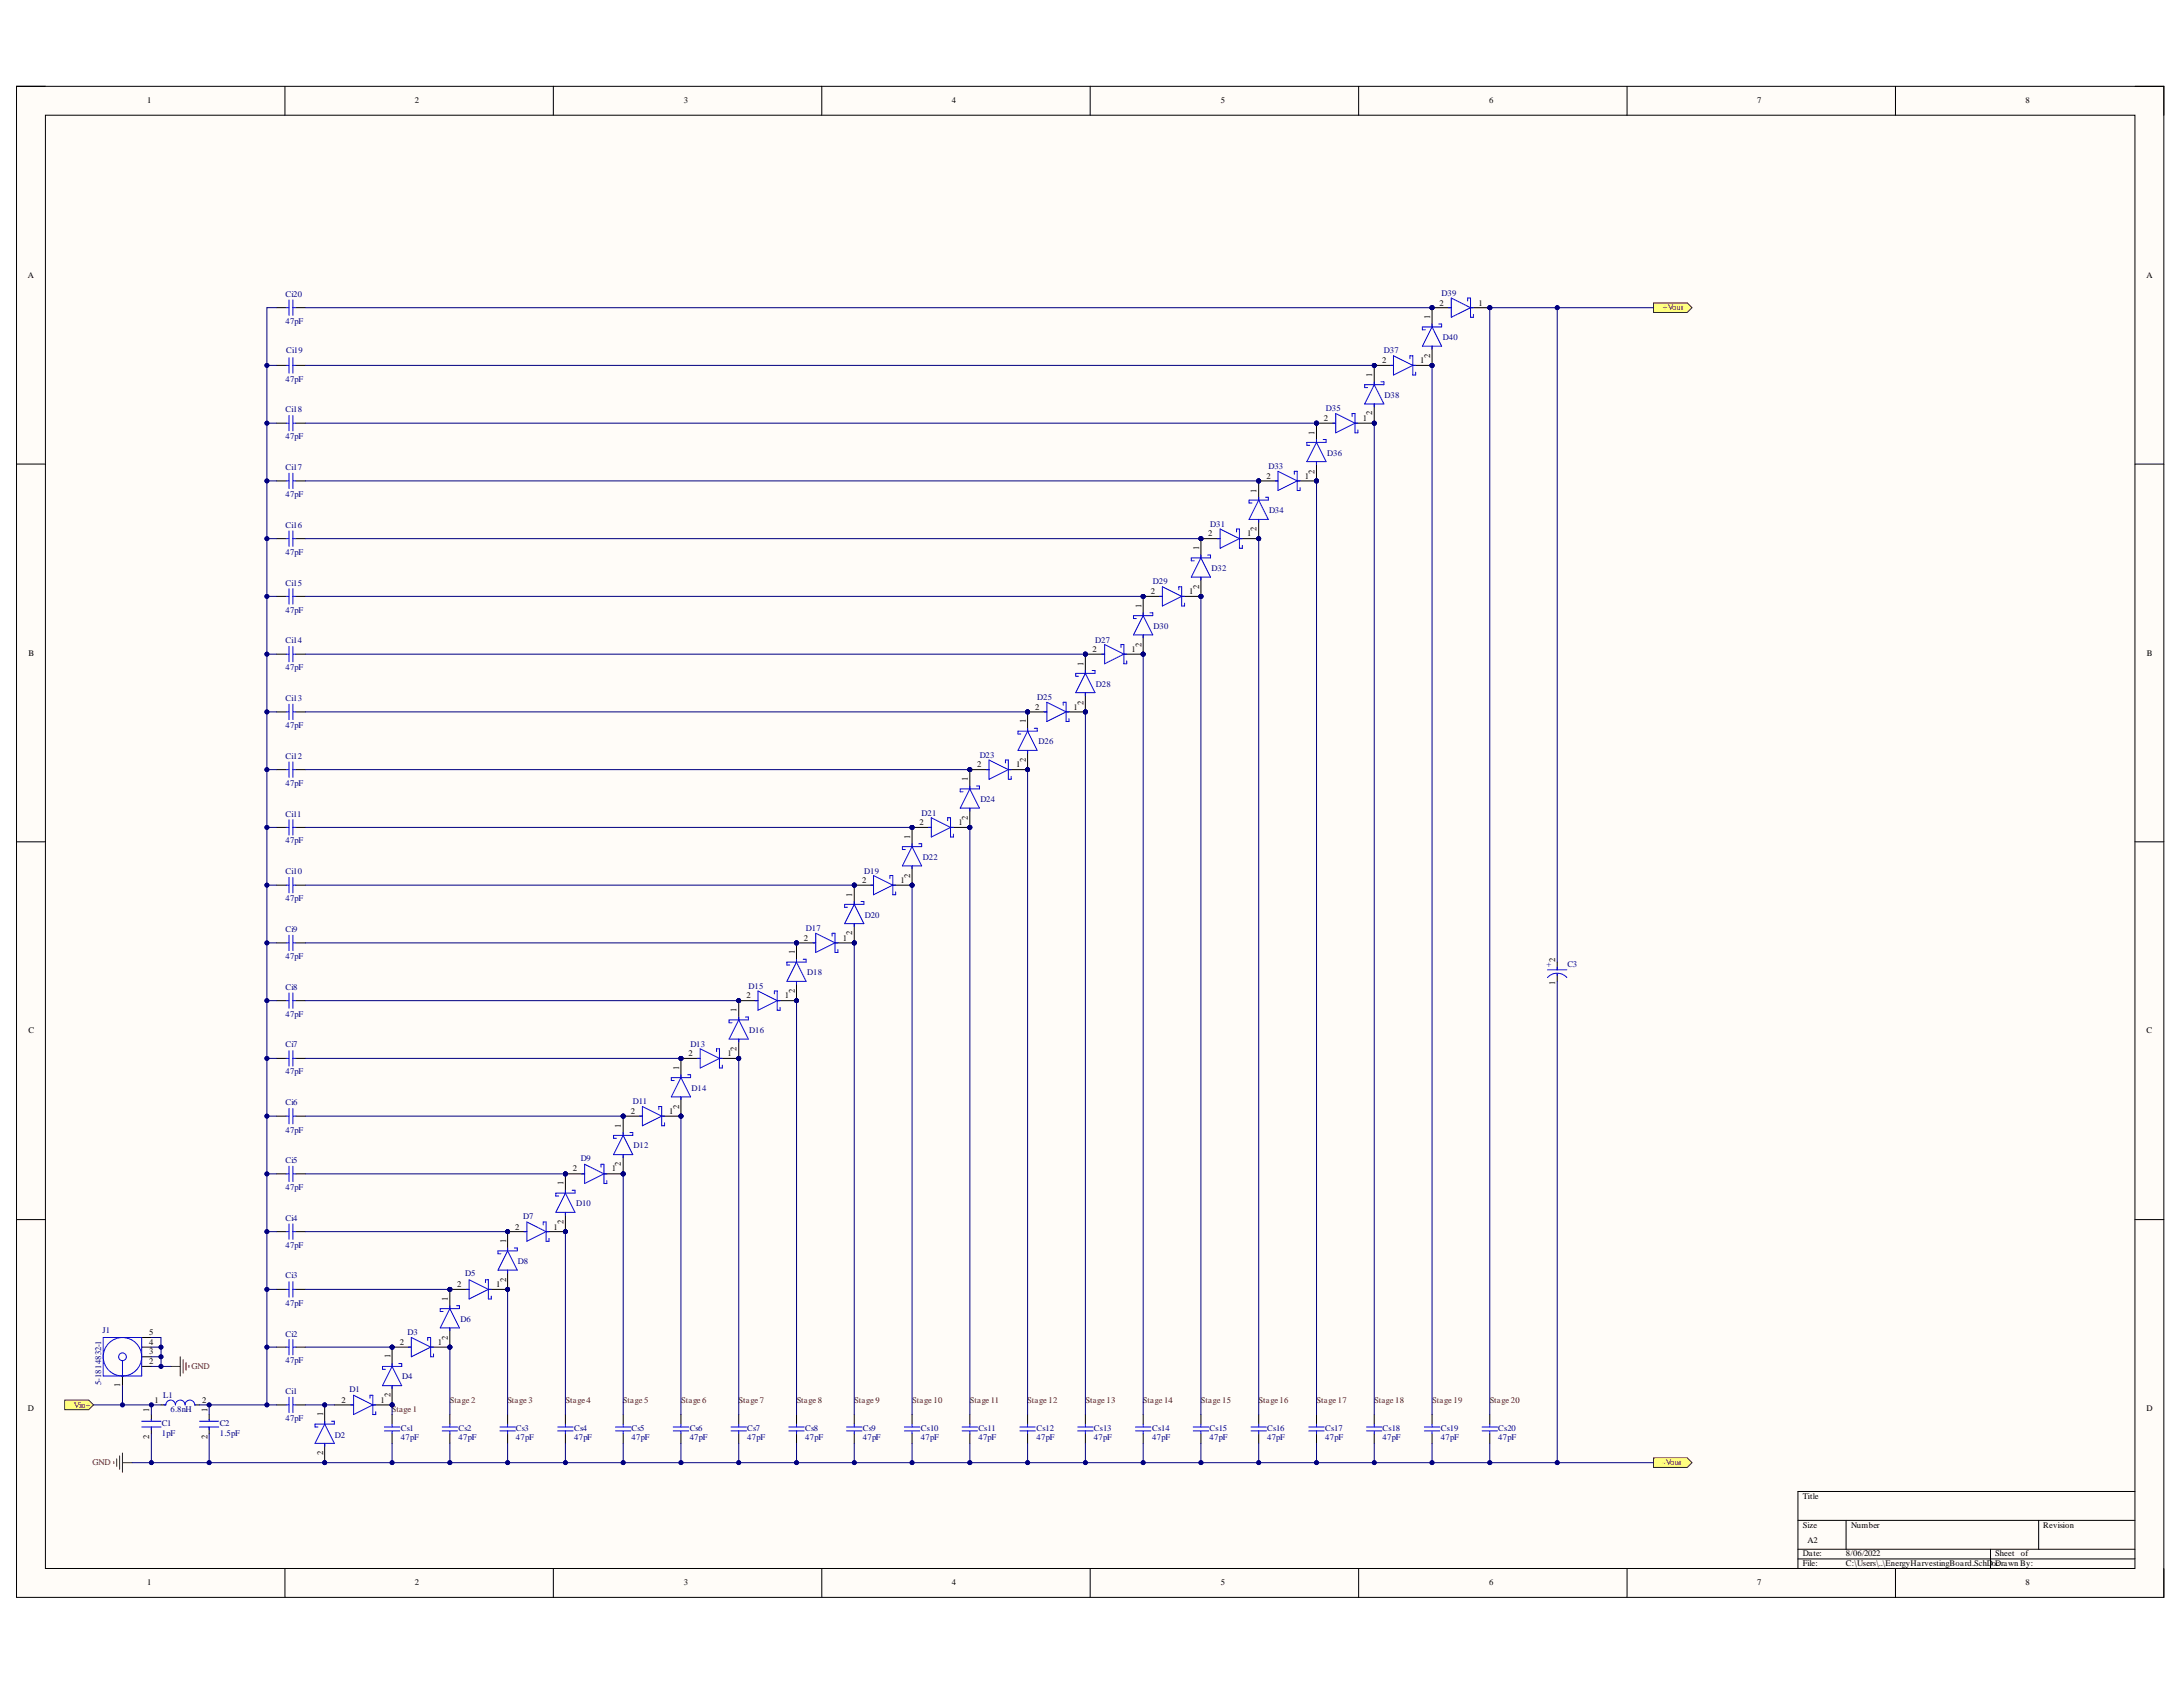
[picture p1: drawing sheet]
<svg xmlns="http://www.w3.org/2000/svg" width="279mm" height="216mm" viewBox="0 0 279 216" stroke-linecap="round" stroke-linejoin="round" font-family="sans-serif">
<defs><g id="words">
<g font-size="1.1">
<text x="18.9" y="13.2">1</text>
<text x="53.1" y="13.2">2</text>
<text x="87.5" y="13.2">3</text>
<text x="121.8" y="13.2">4</text>
<text x="156.3" y="13.2">5</text>
<text x="190.6" y="13.2">6</text>
<text x="224.9" y="13.2">7</text>
<text x="259.2" y="13.2">8</text>
<text x="3.6" y="35.6">A</text>
<text x="274.7" y="35.6">A</text>
<text x="183.1" y="40.8" transform="rotate(-90 183.1 40.8)">1</text>
<text x="184.2" y="39.1">2</text>
<text x="189.2" y="39.1">1</text>
<text x="176.9" y="46.5">2</text>
<text x="181.8" y="46.5">1</text>
<text x="183.1" y="45.8" transform="rotate(-90 183.1 45.8)">2</text>
<text x="169.4" y="53.8">2</text>
<text x="174.4" y="53.8">1</text>
<text x="175.6" y="53.2" transform="rotate(-90 175.6 53.2)">2</text>
<text x="175.6" y="48.3" transform="rotate(-90 175.6 48.3)">1</text>
<text x="168.3" y="55.6" transform="rotate(-90 168.3 55.6)">1</text>
<text x="160.8" y="63.1" transform="rotate(-90 160.8 63.1)">1</text>
<text x="162.1" y="61.3">2</text>
<text x="167" y="61.3">1</text>
<text x="168.3" y="60.6" transform="rotate(-90 168.3 60.6)">2</text>
<text x="153.5" y="70.4" transform="rotate(-90 153.5 70.4)">1</text>
<text x="154.6" y="68.6">2</text>
<text x="159.6" y="68.6">1</text>
<text x="160.8" y="68" transform="rotate(-90 160.8 68)">2</text>
<text x="146.1" y="77.8" transform="rotate(-90 146.1 77.8)">1</text>
<text x="147.3" y="76.1">2</text>
<text x="152.2" y="76.1">1</text>
<text x="153.5" y="75.4" transform="rotate(-90 153.5 75.4)">2</text>
<text x="3.6" y="83.9">B</text>
<text x="139.8" y="83.4">2</text>
<text x="144.8" y="83.4">1</text>
<text x="146.1" y="82.7" transform="rotate(-90 146.1 82.7)">2</text>
<text x="274.8" y="83.9">B</text>
<text x="138.7" y="85.2" transform="rotate(-90 138.7 85.2)">1</text>
<text x="131.3" y="92.5" transform="rotate(-90 131.3 92.5)">1</text>
<text x="132.5" y="90.9">2</text>
<text x="137.4" y="90.9">1</text>
<text x="138.7" y="90.2" transform="rotate(-90 138.7 90.2)">2</text>
<text x="123.9" y="100" transform="rotate(-90 123.9 100)">1</text>
<text x="125.1" y="98.2">2</text>
<text x="130" y="98.2">1</text>
<text x="131.3" y="97.5" transform="rotate(-90 131.3 97.5)">2</text>
<text x="116.5" y="107.3" transform="rotate(-90 116.5 107.3)">1</text>
<text x="117.7" y="105.6">2</text>
<text x="122.7" y="105.6">1</text>
<text x="123.9" y="104.9" transform="rotate(-90 123.9 104.9)">2</text>
<text x="110.3" y="113">2</text>
<text x="115.2" y="113">1</text>
<text x="116.5" y="112.3" transform="rotate(-90 116.5 112.3)">2</text>
<text x="109.1" y="119.7" transform="rotate(-90 109.1 119.7)">2</text>
<text x="109.1" y="114.8" transform="rotate(-90 109.1 114.8)">1</text>
<text x="101.7" y="122.1" transform="rotate(-90 101.7 122.1)">1</text>
<text x="102.9" y="120.4">2</text>
<text x="107.9" y="120.4">1</text>
<text x="199" y="123.1" transform="rotate(-90 199 123.1)">2</text>
<text x="94.3" y="129.6" transform="rotate(-90 94.3 129.6)">1</text>
<text x="95.5" y="127.8">2</text>
<text x="100.4" y="127.8">1</text>
<text x="101.7" y="127.1" transform="rotate(-90 101.7 127.1)">2</text>
<text x="199" y="126" transform="rotate(-90 199 126)">1</text>
<text x="3.6" y="132.3">C</text>
<text x="86.9" y="136.9" transform="rotate(-90 86.9 136.9)">1</text>
<text x="88.1" y="135.1">2</text>
<text x="93.1" y="135.1">1</text>
<text x="94.3" y="134.5" transform="rotate(-90 94.3 134.5)">2</text>
<text x="274.7" y="132.3">C</text>
<text x="80.7" y="142.6">2</text>
<text x="85.7" y="142.6">1</text>
<text x="86.9" y="141.9" transform="rotate(-90 86.9 141.9)">2</text>
<text x="73.3" y="149.9">2</text>
<text x="78.3" y="149.9">1</text>
<text x="79.5" y="149.2" transform="rotate(-90 79.5 149.2)">2</text>
<text x="79.5" y="144.3" transform="rotate(-90 79.5 144.3)">1</text>
<text x="72.1" y="151.7" transform="rotate(-90 72.1 151.7)">1</text>
<text x="64.8" y="159.1" transform="rotate(-90 64.8 159.1)">1</text>
<text x="66" y="157.4">2</text>
<text x="70.9" y="157.4">1</text>
<text x="72.1" y="156.7" transform="rotate(-90 72.1 156.7)">2</text>
<text x="57.3" y="166.5" transform="rotate(-90 57.3 166.5)">1</text>
<text x="58.5" y="164.7">2</text>
<text x="63.5" y="164.7">1</text>
<text x="64.8" y="164" transform="rotate(-90 64.8 164)">2</text>
<text x="19.1" y="170.9">5</text>
<text x="19.1" y="173.3">3</text>
<text x="19.1" y="172.1">4</text>
<text x="50" y="173.8" transform="rotate(-90 50 173.8)">1</text>
<text x="51.2" y="172.1">2</text>
<text x="56.1" y="172.1">1</text>
<text x="57.3" y="171.5" transform="rotate(-90 57.3 171.5)">2</text>
<text x="15.4" y="177.5" transform="rotate(-90 15.4 177.5)">1</text>
<text x="19.1" y="174.6">2</text>
<text x="19.8" y="179.5">1</text>
<text x="25.9" y="179.5">2</text>
<text x="43.7" y="179.5">2</text>
<text x="48.7" y="179.5">1</text>
<text x="50" y="178.8" transform="rotate(-90 50 178.8)">2</text>
<text x="3.6" y="180.6">D</text>
<text x="19.1" y="184.1" transform="rotate(-90 19.1 184.1)">2</text>
<text x="19.1" y="180.8" transform="rotate(-90 19.1 180.8)">1</text>
<text x="26.5" y="184.1" transform="rotate(-90 26.5 184.1)">2</text>
<text x="26.5" y="180.8" transform="rotate(-90 26.5 180.8)">1</text>
<text x="41.3" y="181.3" transform="rotate(-90 41.3 181.3)">1</text>
<text x="274.7" y="180.6">D</text>
<text x="41.3" y="186.2" transform="rotate(-90 41.3 186.2)">2</text>
<text x="230.7" y="191.8">Title</text>
<text x="230.7" y="195.6">Size</text>
<text x="231.3" y="197.4">A2</text>
<text x="236.9" y="195.6">Number</text>
<text x="261.5" y="195.6">Revision</text>
<text x="18.9" y="202.9">1</text>
<text x="53.1" y="202.9">2</text>
<text x="87.5" y="202.9">3</text>
<text x="121.8" y="202.9">4</text>
<text x="156.3" y="202.9">5</text>
<text x="190.6" y="202.9">6</text>
<text x="224.9" y="202.9">7</text>
<text x="230.7" y="199.2">Date:</text>
<text x="230.7" y="200.5">File:</text>
<text x="236.2" y="199.2">8/06/2022</text>
<text x="236.2" y="200.5">C:\Users\..\EnergyHarvestingBoard.SchD</text>
<text x="255" y="200.5">oDrawn By:</text>
<text x="255.3" y="199.2">Sheet</text>
<text x="255.5" y="200.5">c</text>
<text x="258.6" y="199.2">of</text>
<text x="259.2" y="202.9">8</text>
</g>
<g font-size="1.1" fill="#000080">
<text x="36.5" y="38">Ci20</text>
<text x="36.5" y="41.4">47pF</text>
<text x="184.5" y="37.9">D39</text>
<text x="36.6" y="45.2">Ci19</text>
<text x="177.1" y="45.2">D37</text>
<text x="184.7" y="43.5">D40</text>
<text x="36.5" y="52.7">Ci18</text>
<text x="36.5" y="48.9">47pF</text>
<text x="169.7" y="52.7">D35</text>
<text x="177.2" y="50.9">D38</text>
<text x="36.5" y="56.2">47pF</text>
<text x="169.9" y="58.3">D36</text>
<text x="36.5" y="60.2">Ci17</text>
<text x="36.5" y="63.6">47pF</text>
<text x="162.3" y="60">D33</text>
<text x="162.4" y="65.7">D34</text>
<text x="36.5" y="67.5">Ci16</text>
<text x="36.5" y="71">47pF</text>
<text x="154.9" y="67.4">D31</text>
<text x="36.5" y="75">Ci15</text>
<text x="147.5" y="74.8">D29</text>
<text x="155.1" y="73.1">D32</text>
<text x="36.5" y="82.3">Ci14</text>
<text x="36.5" y="78.4">47pF</text>
<text x="140.2" y="82.2">D27</text>
<text x="147.6" y="80.5">D30</text>
<text x="36.5" y="89.8">Ci13</text>
<text x="36.5" y="85.8">47pF</text>
<text x="132.7" y="89.6">D25</text>
<text x="140.3" y="87.9">D28</text>
<text x="36.5" y="93.1">47pF</text>
<text x="132.9" y="95.2">D26</text>
<text x="36.5" y="97.1">Ci12</text>
<text x="36.5" y="100.6">47pF</text>
<text x="125.4" y="97">D23</text>
<text x="36.5" y="104.5">Ci11</text>
<text x="36.5" y="107.9">47pF</text>
<text x="117.9" y="104.4">D21</text>
<text x="125.5" y="102.7">D24</text>
<text x="36.5" y="111.9">Ci10</text>
<text x="110.6" y="111.8">D19</text>
<text x="118.1" y="110">D22</text>
<text x="36.5" y="119.2">Ci9</text>
<text x="36.5" y="115.4">47pF</text>
<text x="103.2" y="119.2">D17</text>
<text x="110.7" y="117.5">D20</text>
<text x="36.5" y="122.7">47pF</text>
<text x="103.3" y="124.8">D18</text>
<text x="197.9" y="123.8">+</text>
<text x="200.6" y="123.8">C3</text>
<text x="36.5" y="126.7">Ci8</text>
<text x="36.5" y="130.1">47pF</text>
<text x="95.8" y="126.5">D15</text>
<text x="36.5" y="134">Ci7</text>
<text x="36.5" y="137.5">47pF</text>
<text x="88.4" y="134">D13</text>
<text x="95.9" y="132.3">D16</text>
<text x="36.5" y="141.5">Ci6</text>
<text x="81" y="141.3">D11</text>
<text x="88.5" y="139.6">D14</text>
<text x="36.5" y="144.9">47pF</text>
<text x="36.5" y="148.8">Ci5</text>
<text x="74.3" y="148.6">D9</text>
<text x="81.1" y="147">D12</text>
<text x="36.5" y="152.3">47pF</text>
<text x="73.7" y="154.4">D10</text>
<text x="36.5" y="156.3">Ci4</text>
<text x="36.5" y="159.7">47pF</text>
<text x="66.3" y="161.8">D8</text>
<text x="67" y="156">D7</text>
<text x="36.5" y="163.6">Ci3</text>
<text x="36.5" y="167.1">47pF</text>
<text x="59.5" y="163.4">D5</text>
<text x="13.1" y="170.5">J1</text>
<text x="36.5" y="171.1">Ci2</text>
<text x="52.2" y="170.8">D3</text>
<text x="58.9" y="169.2">D6</text>
<text x="12.9" y="177.3" transform="rotate(-90 12.9 177.3)">5-1814832-1</text>
<text x="20.9" y="178.9">L1</text>
<text x="36.5" y="178.4">Ci1</text>
<text x="36.5" y="174.4">47pF</text>
<text x="44.7" y="178.1">D1</text>
<text x="51.5" y="176.5">D4</text>
<text x="20.7" y="182.5">C1</text>
<text x="20.7" y="183.7">1pF</text>
<text x="21.8" y="180.8">6.8nH</text>
<text x="28.2" y="182.5">C2</text>
<text x="28.2" y="183.7">1.5pF</text>
<text x="36.5" y="181.9">47pF</text>
<text x="42.9" y="184">D2</text>
<text x="51.3" y="183.1">Cs1</text>
<text x="51.3" y="184.3">47pF</text>
<text x="58.7" y="183.1">Cs2</text>
<text x="58.7" y="184.3">47pF</text>
<text x="66" y="183.1">Cs3</text>
<text x="66" y="184.3">47pF</text>
<text x="73.5" y="183.1">Cs4</text>
<text x="73.5" y="184.3">47pF</text>
<text x="80.8" y="183.1">Cs5</text>
<text x="80.8" y="184.3">47pF</text>
<text x="88.3" y="183.1">Cs6</text>
<text x="88.3" y="184.3">47pF</text>
<text x="95.6" y="183.1">Cs7</text>
<text x="95.6" y="184.3">47pF</text>
<text x="103.1" y="183.1">Cs8</text>
<text x="103.1" y="184.3">47pF</text>
<text x="110.4" y="183.1">Cs9</text>
<text x="110.4" y="184.3">47pF</text>
<text x="117.9" y="183.1">Cs10</text>
<text x="117.9" y="184.3">47pF</text>
<text x="125.2" y="183.1">Cs11</text>
<text x="125.2" y="184.3">47pF</text>
<text x="132.7" y="183.1">Cs12</text>
<text x="132.7" y="184.3">47pF</text>
<text x="140" y="183.1">Cs13</text>
<text x="140" y="184.3">47pF</text>
<text x="147.5" y="183.1">Cs14</text>
<text x="147.5" y="184.3">47pF</text>
<text x="154.8" y="183.1">Cs15</text>
<text x="154.8" y="184.3">47pF</text>
<text x="162.2" y="183.1">Cs16</text>
<text x="162.2" y="184.3">47pF</text>
<text x="169.6" y="183.1">Cs17</text>
<text x="169.6" y="184.3">47pF</text>
<text x="177" y="183.1">Cs18</text>
<text x="177" y="184.3">47pF</text>
<text x="184.4" y="183.1">Cs19</text>
<text x="184.4" y="184.3">47pF</text>
<text x="191.8" y="183.1">Cs20</text>
<text x="191.8" y="184.3">47pF</text>
</g>
<g font-size="1.1" fill="#800000">
<text x="212.8" y="39.7">+Vout</text>
<text x="24.5" y="175.2">GND</text>
<text x="57.6" y="179.5">Stage 2</text>
<text x="64.9" y="179.5">Stage 3</text>
<text x="72.4" y="179.5">Stage 4</text>
<text x="79.7" y="179.5">Stage 5</text>
<text x="87.2" y="179.5">Stage 6</text>
<text x="94.5" y="179.5">Stage 7</text>
<text x="102" y="179.5">Stage 8</text>
<text x="109.3" y="179.5">Stage 9</text>
<text x="116.8" y="179.5">Stage 10</text>
<text x="124.1" y="179.5">Stage 11</text>
<text x="131.5" y="179.5">Stage 12</text>
<text x="138.9" y="179.5">Stage 13</text>
<text x="146.3" y="179.5">Stage 14</text>
<text x="153.7" y="179.5">Stage 15</text>
<text x="161.1" y="179.5">Stage 16</text>
<text x="168.5" y="179.5">Stage 17</text>
<text x="175.9" y="179.5">Stage 18</text>
<text x="183.3" y="179.5">Stage 19</text>
<text x="190.7" y="179.5">Stage 20</text>
<text x="9.5" y="180.2">Vin+</text>
<text x="50.1" y="180.8">Stage 1</text>
<text x="11.8" y="187.5">GND</text>
<text x="212.8" y="187.5">-Vout</text>
</g>
</g></defs>
<path d="M2.1 11h274.8v193.4h-274.8z" fill-rule="evenodd" fill="#fffcf8"/>
<path d="M2.1 11h274.8v193.4h-274.8z" fill="none" stroke="#000" stroke-width=".13"/>
<path d="M5.8 14.7h267.4v186h-267.4z" fill-rule="evenodd" fill="#fffcf8"/>
<g fill="none" stroke="#000" stroke-width=".13">
<path d="M2.1 11h3.7M5.8 14.7h267.4v186h-267.4zM36.5 11v3.7M70.8 11v3.7M105.2 11v3.7M139.5 11v3.7M173.9 11v3.7M208.2 11v3.7M242.6 11v3.7M273.2 11h3.7v3.7M2.1 59.4h3.7M273.2 59.4h3.7"/>
<path d="M2.1 107.7h3.7M273.2 107.7h3.7M2.1 156.1h3.7M273.2 156.1h3.7M15.7 176.1v1.2M18.1 171.2h1.3M18.1 174.9h1.3M18.1 173.6h1.3M18.1 172.4h1.3M20.6 179.8h.6M24.9 179.8h.6M35.4 179.8h1.2"/>
<path d="M37.9 179.8h1.2M19.4 181v.8M19.4 182.6v.9M26.8 181v.8M26.8 182.6v.9M230.1 194.6h43.1M230.1 198.3h43.1M230.1 199.5h43.1M236.3 194.6v3.7M254.8 198.3v2.4M260.9 194.6v3.7M273.2 190.9h-43.1v9.8"/>
<path d="M36.5 200.7v3.7M70.8 200.7v3.7M105.2 200.7v3.7M139.5 200.7v3.7M173.9 200.7v3.7M208.2 200.7v3.7M242.6 200.7v3.7M276.9 200.7v3.7"/>
</g>
<g fill="none" stroke="#00f" stroke-width=".13">
<path d="M13.2 171.2h4.9v4.9h-4.9zM15.7 174.1v2M21 179.8h.2a.61 .61 0 0 1 .6-.6 .61 .61 0 0 1 .6 .6 .62 .62 0 0 1 .7-.6 .62 .62 0 0 1 .6 .6 .62 .62 0 0 1 .6-.6 .62 .62 0 0 1 .6 .6h.1M36.6 179.8h.4M37 178.8v2M37.5 178.8v2M37.5 179.8h.4M18.1 182.6h2.5M18.1 181.9h2.5M19.4 181.6v.2M19.4 182.6v.4M25.5 182.6h2.5"/>
<path d="M25.5 181.9h2.5M26.8 181.6v.2M26.8 182.6v.4"/>
<circle cx="15.7" cy="173.6" r="2.46"/>
<circle cx="15.7" cy="173.6" r=".49"/>
</g>
<path d="M21.8 174.9h1.3M23.1 173.6v2.5M23.4 174v1.7M23.8 174.4v1M24.2 174.7v.3M14.6 187.1v.2M14.9 186.7v1M15.3 186.3v1.7M15.7 186v2.4M15.7 187.2h1.2" fill="none" stroke="#800000" stroke-width=".13"/>
<circle cx="50.2" cy="179.8" r=".24" fill="#000080"/>
<circle cx="50.2" cy="179.8" r=".24" fill="none" stroke="#000080" stroke-width=".13"/>
<path d="M42.8 179.8h2.5M47.7 179.8h2.5" fill="none" stroke="#000" stroke-width=".13"/>
<circle cx="50.2" cy="179.8" r=".24" fill="#000080"/>
<circle cx="50.2" cy="179.8" r=".24" fill="none" stroke="#000080" stroke-width=".13"/>
<path d="M44.9 179.8h.4M45.3 178.6l2.4 1.2-2.4 1.2zM47.3 178.9v-.3h.4v2.4h.4v-.3M47.7 179.8h.4" fill="none" stroke="#00f" stroke-width=".13"/>
<circle cx="41.6" cy="187.2" r=".25" fill="#000080"/>
<circle cx="41.6" cy="187.2" r=".25" fill="none" stroke="#000080" stroke-width=".13"/>
<circle cx="41.6" cy="179.8" r=".24" fill="#000080"/>
<circle cx="41.6" cy="179.8" r=".24" fill="none" stroke="#000080" stroke-width=".13"/>
<path d="M41.6 184.7v2.5" fill="none" stroke="#000" stroke-width=".13"/>
<circle cx="41.6" cy="187.2" r=".25" fill="#000080"/>
<circle cx="41.6" cy="187.2" r=".25" fill="none" stroke="#000080" stroke-width=".13"/>
<path d="M41.6 179.8v2.5" fill="none" stroke="#000" stroke-width=".13"/>
<circle cx="41.6" cy="179.8" r=".24" fill="#000080"/>
<circle cx="41.6" cy="179.8" r=".24" fill="none" stroke="#000080" stroke-width=".13"/>
<path d="M41.6 182.3l1.2 2.4h-2.5zM41.6 181.9v.4M41.6 184.7v.4M42.4 181.9h.4v.4h-2.5v.3h.4M49.2 182.6h2M49.2 183.1h2M50.2 182.3v.3M50.2 183.1v.4" fill="none" stroke="#00f" stroke-width=".13"/>
<path d="M50.2 181v1.3M50.2 183.5v1.2" fill="none" stroke="#000" stroke-width=".13"/>
<circle cx="50.2" cy="179.8" r=".24" fill="#000080"/>
<circle cx="50.2" cy="179.8" r=".24" fill="none" stroke="#000080" stroke-width=".13"/>
<circle cx="50.2" cy="172.4" r=".25" fill="#000080"/>
<circle cx="50.2" cy="172.4" r=".25" fill="none" stroke="#000080" stroke-width=".13"/>
<path d="M50.2 177.3v2.5" fill="none" stroke="#000" stroke-width=".13"/>
<circle cx="50.2" cy="179.8" r=".24" fill="#000080"/>
<circle cx="50.2" cy="179.8" r=".24" fill="none" stroke="#000080" stroke-width=".13"/>
<path d="M50.2 172.4v2.5" fill="none" stroke="#000" stroke-width=".13"/>
<circle cx="50.2" cy="172.4" r=".25" fill="#000080"/>
<circle cx="50.2" cy="172.4" r=".25" fill="none" stroke="#000080" stroke-width=".13"/>
<path d="M36.6 172.4h.4M37 171.4v2M37.5 171.4v2M37.5 172.4h.4M50.2 174.9l1.2 2.4h-2.4zM50.2 174.5v.4M50.2 177.3v.4M51 174.5h.4v.4h-2.4v.3h.3" fill="none" stroke="#00f" stroke-width=".13"/>
<path d="M35.4 172.4h1.2M37.9 172.4h1.2" fill="none" stroke="#000" stroke-width=".13"/>
<circle cx="50.2" cy="172.4" r=".25" fill="#000080"/>
<circle cx="50.2" cy="172.4" r=".25" fill="none" stroke="#000080" stroke-width=".13"/>
<circle cx="57.6" cy="172.4" r=".25" fill="#000080"/>
<circle cx="57.6" cy="172.4" r=".25" fill="none" stroke="#000080" stroke-width=".13"/>
<path d="M50.2 172.4h2.4" fill="none" stroke="#000" stroke-width=".13"/>
<circle cx="50.2" cy="172.4" r=".25" fill="#000080"/>
<circle cx="50.2" cy="172.4" r=".25" fill="none" stroke="#000080" stroke-width=".13"/>
<path d="M55.1 172.4h2.5" fill="none" stroke="#000" stroke-width=".13"/>
<circle cx="57.6" cy="172.4" r=".25" fill="#000080"/>
<circle cx="57.6" cy="172.4" r=".25" fill="none" stroke="#000080" stroke-width=".13"/>
<path d="M52.3 172.4h.3M55.1 171.2h-.4v.3M55.1 172.4l-2.5 1.2v-2.4l2.5 1.2h.4M55.1 171.2v2.4h.4v-.3M56.6 183.1h2M56.6 182.6h2M57.6 182.3v.3M57.6 183.1v.4" fill="none" stroke="#00f" stroke-width=".13"/>
<path d="M57.6 181v1.3M57.6 183.5v1.2" fill="none" stroke="#000" stroke-width=".13"/>
<circle cx="57.6" cy="172.4" r=".25" fill="#000080"/>
<circle cx="57.6" cy="172.4" r=".25" fill="none" stroke="#000080" stroke-width=".13"/>
<circle cx="57.6" cy="165" r=".25" fill="#000080"/>
<circle cx="57.6" cy="165" r=".25" fill="none" stroke="#000080" stroke-width=".13"/>
<path d="M57.6 169.9v2.5" fill="none" stroke="#000" stroke-width=".13"/>
<circle cx="57.6" cy="172.4" r=".25" fill="#000080"/>
<circle cx="57.6" cy="172.4" r=".25" fill="none" stroke="#000080" stroke-width=".13"/>
<path d="M57.6 165v2.5" fill="none" stroke="#000" stroke-width=".13"/>
<circle cx="57.6" cy="165" r=".25" fill="#000080"/>
<circle cx="57.6" cy="165" r=".25" fill="none" stroke="#000080" stroke-width=".13"/>
<path d="M36.6 165h.4M37 164v2M37.5 164v2M37.5 165h.4M57.6 167.5l1.2 2.4h-2.5zM57.6 167.1v.4M57.6 169.9v.4M58.4 167.1h.4v.4h-2.5v.3h.4" fill="none" stroke="#00f" stroke-width=".13"/>
<path d="M35.4 165h1.2M37.9 165h1.2" fill="none" stroke="#000" stroke-width=".13"/>
<circle cx="57.6" cy="165" r=".25" fill="#000080"/>
<circle cx="57.6" cy="165" r=".25" fill="none" stroke="#000080" stroke-width=".13"/>
<circle cx="65" cy="165" r=".25" fill="#000080"/>
<circle cx="65" cy="165" r=".25" fill="none" stroke="#000080" stroke-width=".13"/>
<path d="M57.6 165h2.4" fill="none" stroke="#000" stroke-width=".13"/>
<circle cx="57.6" cy="165" r=".25" fill="#000080"/>
<circle cx="57.6" cy="165" r=".25" fill="none" stroke="#000080" stroke-width=".13"/>
<path d="M62.5 165h2.5" fill="none" stroke="#000" stroke-width=".13"/>
<circle cx="65" cy="165" r=".25" fill="#000080"/>
<circle cx="65" cy="165" r=".25" fill="none" stroke="#000080" stroke-width=".13"/>
<path d="M59.7 165h.3M60 163.8l2.5 1.2-2.5 1.2zM62.1 164.2v-.4h.4v2.4h.4v-.3M62.5 165h.4M64 183.1h2M64 182.6h2M65 182.3v.3M65 183.1v.4" fill="none" stroke="#00f" stroke-width=".13"/>
<path d="M65 181v1.3M65 183.5v1.2" fill="none" stroke="#000" stroke-width=".13"/>
<circle cx="65" cy="165" r=".25" fill="#000080"/>
<circle cx="65" cy="165" r=".25" fill="none" stroke="#000080" stroke-width=".13"/>
<circle cx="65" cy="157.6" r=".25" fill="#000080"/>
<circle cx="65" cy="157.6" r=".25" fill="none" stroke="#000080" stroke-width=".13"/>
<path d="M65 162.6v2.4" fill="none" stroke="#000" stroke-width=".13"/>
<circle cx="65" cy="165" r=".25" fill="#000080"/>
<circle cx="65" cy="165" r=".25" fill="none" stroke="#000080" stroke-width=".13"/>
<path d="M65 157.6v2.5" fill="none" stroke="#000" stroke-width=".13"/>
<circle cx="65" cy="157.6" r=".25" fill="#000080"/>
<circle cx="65" cy="157.6" r=".25" fill="none" stroke="#000080" stroke-width=".13"/>
<path d="M36.6 157.6h.4M37 156.6v2M37.5 156.6v2M37.5 157.6h.4M65 159.7v.4M65.8 159.7h.4v.4h-2.5v.4h.4M65 160.1l1.2 2.5h-2.5zM65 162.6v.3" fill="none" stroke="#00f" stroke-width=".13"/>
<path d="M35.4 157.6h1.2M37.9 157.6h1.2" fill="none" stroke="#000" stroke-width=".13"/>
<circle cx="65" cy="157.6" r=".25" fill="#000080"/>
<circle cx="65" cy="157.6" r=".25" fill="none" stroke="#000080" stroke-width=".13"/>
<circle cx="72.4" cy="157.6" r=".25" fill="#000080"/>
<circle cx="72.4" cy="157.6" r=".25" fill="none" stroke="#000080" stroke-width=".13"/>
<path d="M65 157.6h2.4" fill="none" stroke="#000" stroke-width=".13"/>
<circle cx="65" cy="157.6" r=".25" fill="#000080"/>
<circle cx="65" cy="157.6" r=".25" fill="none" stroke="#000080" stroke-width=".13"/>
<path d="M69.9 157.6h2.5" fill="none" stroke="#000" stroke-width=".13"/>
<circle cx="72.4" cy="157.6" r=".25" fill="#000080"/>
<circle cx="72.4" cy="157.6" r=".25" fill="none" stroke="#000080" stroke-width=".13"/>
<path d="M67.1 157.6h.3M67.4 156.4l2.5 1.2-2.5 1.3zM69.5 156.8v-.4h.4v2.5h.4v-.4M69.9 157.6h.4M71.4 183.1h1.9M71.4 182.6h1.9M72.4 182.3v.3M72.4 183.1v.4" fill="none" stroke="#00f" stroke-width=".13"/>
<path d="M72.4 181v1.3M72.4 183.5v1.2" fill="none" stroke="#000" stroke-width=".13"/>
<circle cx="72.4" cy="157.6" r=".25" fill="#000080"/>
<circle cx="72.4" cy="157.6" r=".25" fill="none" stroke="#000080" stroke-width=".13"/>
<circle cx="72.4" cy="150.2" r=".25" fill="#000080"/>
<circle cx="72.4" cy="150.2" r=".25" fill="none" stroke="#000080" stroke-width=".13"/>
<path d="M72.4 155.2v2.4" fill="none" stroke="#000" stroke-width=".13"/>
<circle cx="72.4" cy="157.6" r=".25" fill="#000080"/>
<circle cx="72.4" cy="157.6" r=".25" fill="none" stroke="#000080" stroke-width=".13"/>
<path d="M72.4 150.2v2.5" fill="none" stroke="#000" stroke-width=".13"/>
<circle cx="72.4" cy="150.2" r=".25" fill="#000080"/>
<circle cx="72.4" cy="150.2" r=".25" fill="none" stroke="#000080" stroke-width=".13"/>
<path d="M72.4 152.7l1.2 2.5h-2.5zM72.4 152.3v.4M72.4 155.2v.3M73.2 152.3h.4v.4h-2.5v.4h.4" fill="none" stroke="#00f" stroke-width=".13"/>
<circle cx="72.4" cy="150.2" r=".25" fill="#000080"/>
<circle cx="72.4" cy="150.2" r=".25" fill="none" stroke="#000080" stroke-width=".13"/>
<circle cx="79.8" cy="150.2" r=".25" fill="#000080"/>
<circle cx="79.8" cy="150.2" r=".25" fill="none" stroke="#000080" stroke-width=".13"/>
<path d="M72.4 150.2h2.4" fill="none" stroke="#000" stroke-width=".13"/>
<circle cx="72.4" cy="150.2" r=".25" fill="#000080"/>
<circle cx="72.4" cy="150.2" r=".25" fill="none" stroke="#000080" stroke-width=".13"/>
<path d="M77.3 150.2h2.5" fill="none" stroke="#000" stroke-width=".13"/>
<circle cx="79.8" cy="150.2" r=".25" fill="#000080"/>
<circle cx="79.8" cy="150.2" r=".25" fill="none" stroke="#000080" stroke-width=".13"/>
<path d="M36.6 142.8h.4M37 141.9v1.9M37.5 141.9v1.9M37.5 142.8h.4M74.5 150.2h.3M74.8 149l2.5 1.2-2.5 1.3zM76.9 149.4v-.4h.4v2.5h.4v-.4M77.3 150.2h.4M78.8 183.1h1.9M78.8 182.6h1.9M79.8 182.3v.3M79.8 183.1v.4" fill="none" stroke="#00f" stroke-width=".13"/>
<path d="M35.4 142.8h1.2M37.9 142.8h1.2M79.8 181v1.3M79.8 183.5v1.2" fill="none" stroke="#000" stroke-width=".13"/>
<circle cx="79.8" cy="150.2" r=".25" fill="#000080"/>
<circle cx="79.8" cy="150.2" r=".25" fill="none" stroke="#000080" stroke-width=".13"/>
<circle cx="79.8" cy="142.8" r=".25" fill="#000080"/>
<circle cx="79.8" cy="142.8" r=".25" fill="none" stroke="#000080" stroke-width=".13"/>
<path d="M79.8 147.8v2.4" fill="none" stroke="#000" stroke-width=".13"/>
<circle cx="79.8" cy="150.2" r=".25" fill="#000080"/>
<circle cx="79.8" cy="150.2" r=".25" fill="none" stroke="#000080" stroke-width=".13"/>
<path d="M79.8 142.8v2.5" fill="none" stroke="#000" stroke-width=".13"/>
<circle cx="79.8" cy="142.8" r=".25" fill="#000080"/>
<circle cx="79.8" cy="142.8" r=".25" fill="none" stroke="#000080" stroke-width=".13"/>
<path d="M36.6 150.2h.4M37 149.2v2M37.5 149.2v2M37.5 150.2h.4M79.8 145.3l1.2 2.5h-2.5zM79.8 144.9v.4M79.8 147.8v.3M80.6 144.9h.4v.4h-2.5v.4h.4" fill="none" stroke="#00f" stroke-width=".13"/>
<path d="M35.4 150.2h1.2M37.9 150.2h1.2" fill="none" stroke="#000" stroke-width=".13"/>
<circle cx="79.8" cy="142.8" r=".25" fill="#000080"/>
<circle cx="79.8" cy="142.8" r=".25" fill="none" stroke="#000080" stroke-width=".13"/>
<circle cx="87.2" cy="142.8" r=".25" fill="#000080"/>
<circle cx="87.2" cy="142.8" r=".25" fill="none" stroke="#000080" stroke-width=".13"/>
<path d="M79.8 142.8h2.4" fill="none" stroke="#000" stroke-width=".13"/>
<circle cx="79.8" cy="142.8" r=".25" fill="#000080"/>
<circle cx="79.8" cy="142.8" r=".25" fill="none" stroke="#000080" stroke-width=".13"/>
<path d="M84.7 142.8h2.5" fill="none" stroke="#000" stroke-width=".13"/>
<circle cx="87.2" cy="142.8" r=".25" fill="#000080"/>
<circle cx="87.2" cy="142.8" r=".25" fill="none" stroke="#000080" stroke-width=".13"/>
<path d="M81.9 142.8h.3M82.2 141.6l2.5 1.2-2.5 1.3zM84.3 142v-.4h.4v2.5h.4v-.4M84.7 142.8h.4M86.2 183.1h1.9M86.2 182.6h1.9M87.2 182.3v.3M87.2 183.1v.4" fill="none" stroke="#00f" stroke-width=".13"/>
<path d="M87.2 181v1.3M87.2 183.5v1.2" fill="none" stroke="#000" stroke-width=".13"/>
<circle cx="87.2" cy="142.8" r=".25" fill="#000080"/>
<circle cx="87.2" cy="142.8" r=".25" fill="none" stroke="#000080" stroke-width=".13"/>
<circle cx="87.2" cy="135.5" r=".25" fill="#000080"/>
<circle cx="87.2" cy="135.5" r=".25" fill="none" stroke="#000080" stroke-width=".13"/>
<path d="M87.2 140.4v2.4" fill="none" stroke="#000" stroke-width=".13"/>
<circle cx="87.2" cy="142.8" r=".25" fill="#000080"/>
<circle cx="87.2" cy="142.8" r=".25" fill="none" stroke="#000080" stroke-width=".13"/>
<path d="M87.2 135.5v2.4" fill="none" stroke="#000" stroke-width=".13"/>
<circle cx="87.2" cy="135.5" r=".25" fill="#000080"/>
<circle cx="87.2" cy="135.5" r=".25" fill="none" stroke="#000080" stroke-width=".13"/>
<path d="M87.2 137.9l1.2 2.5h-2.5zM87.2 137.5v.4M88 137.5h.4v.4h-2.5v.4h.4M87.2 140.4v.4" fill="none" stroke="#00f" stroke-width=".13"/>
<circle cx="87.2" cy="135.5" r=".25" fill="#000080"/>
<circle cx="87.2" cy="135.5" r=".25" fill="none" stroke="#000080" stroke-width=".13"/>
<circle cx="94.5" cy="135.5" r=".25" fill="#000080"/>
<circle cx="94.5" cy="135.5" r=".25" fill="none" stroke="#000080" stroke-width=".13"/>
<path d="M87.2 135.5h2.4" fill="none" stroke="#000" stroke-width=".13"/>
<circle cx="87.2" cy="135.5" r=".25" fill="#000080"/>
<circle cx="87.2" cy="135.5" r=".25" fill="none" stroke="#000080" stroke-width=".13"/>
<path d="M92.1 135.5h2.4" fill="none" stroke="#000" stroke-width=".13"/>
<circle cx="94.5" cy="135.5" r=".25" fill="#000080"/>
<circle cx="94.5" cy="135.5" r=".25" fill="none" stroke="#000080" stroke-width=".13"/>
<path d="M36.6 135.5h.4M37 134.5v1.9M37.5 135.5h.4M37.5 134.5v1.9M89.2 135.5h.4M89.6 134.2l2.5 1.3-2.5 1.2zM91.7 134.6v-.4h.4v2.5h.4v-.4M92.1 135.5h.4M93.6 183.1h1.9M93.6 182.6h1.9M94.5 182.3v.3M94.5 183.1v.4" fill="none" stroke="#00f" stroke-width=".13"/>
<path d="M35.4 135.5h1.2M37.9 135.5h1.2M94.5 181v1.3M94.5 183.5v1.2" fill="none" stroke="#000" stroke-width=".13"/>
<circle cx="94.5" cy="135.5" r=".25" fill="#000080"/>
<circle cx="94.5" cy="135.5" r=".25" fill="none" stroke="#000080" stroke-width=".13"/>
<circle cx="94.5" cy="128.1" r=".25" fill="#000080"/>
<circle cx="94.5" cy="128.1" r=".25" fill="none" stroke="#000080" stroke-width=".13"/>
<path d="M94.5 133v2.5" fill="none" stroke="#000" stroke-width=".13"/>
<circle cx="94.5" cy="135.5" r=".25" fill="#000080"/>
<circle cx="94.5" cy="135.5" r=".25" fill="none" stroke="#000080" stroke-width=".13"/>
<path d="M94.5 128.1v2.4" fill="none" stroke="#000" stroke-width=".13"/>
<circle cx="94.5" cy="128.1" r=".25" fill="#000080"/>
<circle cx="94.5" cy="128.1" r=".25" fill="none" stroke="#000080" stroke-width=".13"/>
<path d="M94.5 130.5l1.3 2.5h-2.5zM94.5 130.2v.3M94.5 133v.4M95.4 130.2h.4v.3h-2.5v.4h.4" fill="none" stroke="#00f" stroke-width=".13"/>
<circle cx="94.5" cy="128.1" r=".25" fill="#000080"/>
<circle cx="94.5" cy="128.1" r=".25" fill="none" stroke="#000080" stroke-width=".13"/>
<circle cx="101.9" cy="128.1" r=".25" fill="#000080"/>
<circle cx="101.9" cy="128.1" r=".25" fill="none" stroke="#000080" stroke-width=".13"/>
<path d="M94.5 128.1h2.5" fill="none" stroke="#000" stroke-width=".13"/>
<circle cx="94.5" cy="128.1" r=".25" fill="#000080"/>
<circle cx="94.5" cy="128.1" r=".25" fill="none" stroke="#000080" stroke-width=".13"/>
<path d="M99.5 128.1h2.4" fill="none" stroke="#000" stroke-width=".13"/>
<circle cx="101.9" cy="128.1" r=".25" fill="#000080"/>
<circle cx="101.9" cy="128.1" r=".25" fill="none" stroke="#000080" stroke-width=".13"/>
<path d="M36.6 128.1h.4M37 127.1v1.9M37.5 128.1h.4M37.5 127.1v1.9M96.6 128.1h.4M97 126.8l2.5 1.3-2.5 1.2zM99.1 127.2v-.4h.4v2.5h.3v-.4M99.5 128.1h.3M101 183.1h1.9M101 182.6h1.9M101.9 182.3v.3M101.9 183.1v.4" fill="none" stroke="#00f" stroke-width=".13"/>
<path d="M35.4 128.1h1.2M37.9 128.1h1.2M101.9 181v1.3M101.9 183.5v1.2" fill="none" stroke="#000" stroke-width=".13"/>
<circle cx="101.9" cy="128.1" r=".25" fill="#000080"/>
<circle cx="101.9" cy="128.1" r=".25" fill="none" stroke="#000080" stroke-width=".13"/>
<circle cx="101.9" cy="120.7" r=".25" fill="#000080"/>
<circle cx="101.9" cy="120.7" r=".25" fill="none" stroke="#000080" stroke-width=".13"/>
<path d="M101.9 125.6v2.5" fill="none" stroke="#000" stroke-width=".13"/>
<circle cx="101.9" cy="128.1" r=".25" fill="#000080"/>
<circle cx="101.9" cy="128.1" r=".25" fill="none" stroke="#000080" stroke-width=".13"/>
<path d="M101.9 120.7v2.4" fill="none" stroke="#000" stroke-width=".13"/>
<circle cx="101.9" cy="120.7" r=".25" fill="#000080"/>
<circle cx="101.9" cy="120.7" r=".25" fill="none" stroke="#000080" stroke-width=".13"/>
<path d="M101.9 123.1l1.3 2.5h-2.5zM101.9 122.8v.3M101.9 125.6v.4M102.8 122.8h.4v.3h-2.5v.4h.4" fill="none" stroke="#00f" stroke-width=".13"/>
<circle cx="101.9" cy="120.7" r=".25" fill="#000080"/>
<circle cx="101.9" cy="120.7" r=".25" fill="none" stroke="#000080" stroke-width=".13"/>
<circle cx="109.3" cy="120.7" r=".25" fill="#000080"/>
<circle cx="109.3" cy="120.7" r=".25" fill="none" stroke="#000080" stroke-width=".13"/>
<path d="M101.9 120.7h2.5" fill="none" stroke="#000" stroke-width=".13"/>
<circle cx="101.9" cy="120.7" r=".25" fill="#000080"/>
<circle cx="101.9" cy="120.7" r=".25" fill="none" stroke="#000080" stroke-width=".13"/>
<path d="M106.9 120.7h2.4" fill="none" stroke="#000" stroke-width=".13"/>
<circle cx="109.3" cy="120.7" r=".25" fill="#000080"/>
<circle cx="109.3" cy="120.7" r=".25" fill="none" stroke="#000080" stroke-width=".13"/>
<path d="M37 119.7v2M37.5 119.7v2M104.4 119.4l2.5 1.3-2.5 1.2zM106.5 119.8v-.4h.4v2.5h.3v-.4M36.6 120.7h.4M37.5 120.7h.4M104 120.7h.4M106.9 120.7h.3" fill="none" stroke="#00f" stroke-width=".13"/>
<path d="M35.4 120.7h1.2M37.9 120.7h1.2" fill="none" stroke="#000" stroke-width=".13"/>
<circle cx="109.3" cy="120.7" r=".25" fill="#000080"/>
<circle cx="109.3" cy="120.7" r=".25" fill="none" stroke="#000080" stroke-width=".13"/>
<circle cx="109.3" cy="113.3" r=".25" fill="#000080"/>
<circle cx="109.3" cy="113.3" r=".25" fill="none" stroke="#000080" stroke-width=".13"/>
<path d="M109.3 118.2v2.5" fill="none" stroke="#000" stroke-width=".13"/>
<circle cx="109.3" cy="120.7" r=".25" fill="#000080"/>
<circle cx="109.3" cy="120.7" r=".25" fill="none" stroke="#000080" stroke-width=".13"/>
<path d="M109.3 113.3v2.4" fill="none" stroke="#000" stroke-width=".13"/>
<circle cx="109.3" cy="113.3" r=".25" fill="#000080"/>
<circle cx="109.3" cy="113.3" r=".25" fill="none" stroke="#000080" stroke-width=".13"/>
<path d="M109.3 115.7l1.3 2.5h-2.5zM109.3 115.4v.3M109.3 118.2v.4M110.2 115.4h.4v.3h-2.5v.4h.4" fill="none" stroke="#00f" stroke-width=".13"/>
<circle cx="109.3" cy="113.3" r=".25" fill="#000080"/>
<circle cx="109.3" cy="113.3" r=".25" fill="none" stroke="#000080" stroke-width=".13"/>
<circle cx="116.7" cy="113.3" r=".25" fill="#000080"/>
<circle cx="116.7" cy="113.3" r=".25" fill="none" stroke="#000080" stroke-width=".13"/>
<path d="M109.3 113.3h2.5" fill="none" stroke="#000" stroke-width=".13"/>
<circle cx="109.3" cy="113.3" r=".25" fill="#000080"/>
<circle cx="109.3" cy="113.3" r=".25" fill="none" stroke="#000080" stroke-width=".13"/>
<path d="M114.3 113.3h2.4" fill="none" stroke="#000" stroke-width=".13"/>
<circle cx="116.7" cy="113.3" r=".25" fill="#000080"/>
<circle cx="116.7" cy="113.3" r=".25" fill="none" stroke="#000080" stroke-width=".13"/>
<g fill="none" stroke="#00f" stroke-width=".13">
<path d="M36.6 113.3h.4M37 112.3v2M37.5 113.3h.4M37.5 112.3v2M111.4 113.3h.4M111.8 112l2.5 1.3-2.5 1.2zM113.9 112.4v-.4h.4v2.5h.3v-.4M114.3 113.3h.3M108.4 183.1h1.9M108.4 182.6h1.9M109.3 182.3v.3M109.3 183.1v.4"/>
<path d="M115.8 183.1h1.9M115.8 182.6h1.9M116.7 182.3v.3M116.7 183.1v.4"/>
</g>
<path d="M35.4 113.3h1.2M37.9 113.3h1.2M109.3 181v1.3M109.3 183.5v1.2M116.7 181v1.3M116.7 183.5v1.2" fill="none" stroke="#000" stroke-width=".13"/>
<circle cx="116.7" cy="113.3" r=".25" fill="#000080"/>
<circle cx="116.7" cy="113.3" r=".25" fill="none" stroke="#000080" stroke-width=".13"/>
<circle cx="116.7" cy="105.9" r=".25" fill="#000080"/>
<circle cx="116.7" cy="105.9" r=".25" fill="none" stroke="#000080" stroke-width=".13"/>
<path d="M116.7 110.8v2.5" fill="none" stroke="#000" stroke-width=".13"/>
<circle cx="116.7" cy="113.3" r=".25" fill="#000080"/>
<circle cx="116.7" cy="113.3" r=".25" fill="none" stroke="#000080" stroke-width=".13"/>
<path d="M116.7 105.9v2.5" fill="none" stroke="#000" stroke-width=".13"/>
<circle cx="116.7" cy="105.9" r=".25" fill="#000080"/>
<circle cx="116.7" cy="105.9" r=".25" fill="none" stroke="#000080" stroke-width=".13"/>
<path d="M116.7 108.4l1.3 2.4h-2.5zM116.7 108v.4M116.7 110.8v.4M117.6 108h.4v.4h-2.5v.3h.4" fill="none" stroke="#00f" stroke-width=".13"/>
<circle cx="116.7" cy="105.9" r=".25" fill="#000080"/>
<circle cx="116.7" cy="105.9" r=".25" fill="none" stroke="#000080" stroke-width=".13"/>
<circle cx="124.1" cy="105.9" r=".25" fill="#000080"/>
<circle cx="124.1" cy="105.9" r=".25" fill="none" stroke="#000080" stroke-width=".13"/>
<path d="M116.7 105.9h2.5" fill="none" stroke="#000" stroke-width=".13"/>
<circle cx="116.7" cy="105.9" r=".25" fill="#000080"/>
<circle cx="116.7" cy="105.9" r=".25" fill="none" stroke="#000080" stroke-width=".13"/>
<path d="M121.7 105.9h2.4" fill="none" stroke="#000" stroke-width=".13"/>
<circle cx="124.1" cy="105.9" r=".25" fill="#000080"/>
<circle cx="124.1" cy="105.9" r=".25" fill="none" stroke="#000080" stroke-width=".13"/>
<path d="M36.6 105.9h.4M37 104.9v2M37.5 105.9h.4M37.5 104.9v2M118.8 105.9h.4M119.2 104.7l2.5 1.2-2.5 1.2zM121.3 105v-.3h.4v2.4h.3v-.3M121.7 105.9h.3M123.1 183.1h2M123.1 182.6h2M124.1 182.3v.3M124.1 183.1v.4" fill="none" stroke="#00f" stroke-width=".13"/>
<path d="M35.4 105.9h1.2M37.9 105.9h1.2M124.1 181v1.3M124.1 183.5v1.2" fill="none" stroke="#000" stroke-width=".13"/>
<circle cx="124.1" cy="105.9" r=".25" fill="#000080"/>
<circle cx="124.1" cy="105.9" r=".25" fill="none" stroke="#000080" stroke-width=".13"/>
<circle cx="124.1" cy="98.5" r=".25" fill="#000080"/>
<circle cx="124.1" cy="98.5" r=".25" fill="none" stroke="#000080" stroke-width=".13"/>
<path d="M124.1 103.4v2.5" fill="none" stroke="#000" stroke-width=".13"/>
<circle cx="124.1" cy="105.9" r=".25" fill="#000080"/>
<circle cx="124.1" cy="105.9" r=".25" fill="none" stroke="#000080" stroke-width=".13"/>
<path d="M124.1 98.5v2.5" fill="none" stroke="#000" stroke-width=".13"/>
<circle cx="124.1" cy="98.5" r=".25" fill="#000080"/>
<circle cx="124.1" cy="98.5" r=".25" fill="none" stroke="#000080" stroke-width=".13"/>
<path d="M124.1 101l1.3 2.4h-2.5zM124.1 100.6v.4M124.1 103.4v.4M125 100.6h.4v.4h-2.5v.3h.4" fill="none" stroke="#00f" stroke-width=".13"/>
<circle cx="124.1" cy="98.5" r=".25" fill="#000080"/>
<circle cx="124.1" cy="98.5" r=".25" fill="none" stroke="#000080" stroke-width=".13"/>
<circle cx="131.5" cy="98.5" r=".25" fill="#000080"/>
<circle cx="131.5" cy="98.5" r=".25" fill="none" stroke="#000080" stroke-width=".13"/>
<path d="M124.1 98.5h2.5" fill="none" stroke="#000" stroke-width=".13"/>
<circle cx="124.1" cy="98.5" r=".25" fill="#000080"/>
<circle cx="124.1" cy="98.5" r=".25" fill="none" stroke="#000080" stroke-width=".13"/>
<path d="M129.1 98.5h2.4" fill="none" stroke="#000" stroke-width=".13"/>
<circle cx="131.5" cy="98.5" r=".25" fill="#000080"/>
<circle cx="131.5" cy="98.5" r=".25" fill="none" stroke="#000080" stroke-width=".13"/>
<path d="M36.6 98.5h.4M37 97.5v2M37.5 98.5h.4M37.5 97.5v2M126.2 98.5h.4M126.6 97.3l2.5 1.2-2.5 1.2zM128.7 97.6v-.3h.4v2.4h.3v-.3M129.1 98.5h.3M130.5 183.1h2M130.5 182.6h2M131.5 182.3v.3M131.5 183.1v.4" fill="none" stroke="#00f" stroke-width=".13"/>
<path d="M35.4 98.5h1.2M37.9 98.5h1.2M131.5 181v1.3M131.5 183.5v1.2" fill="none" stroke="#000" stroke-width=".13"/>
<circle cx="131.5" cy="98.5" r=".25" fill="#000080"/>
<circle cx="131.5" cy="98.5" r=".25" fill="none" stroke="#000080" stroke-width=".13"/>
<circle cx="131.5" cy="91.1" r=".25" fill="#000080"/>
<circle cx="131.5" cy="91.1" r=".25" fill="none" stroke="#000080" stroke-width=".13"/>
<path d="M131.5 96v2.5" fill="none" stroke="#000" stroke-width=".13"/>
<circle cx="131.5" cy="98.5" r=".25" fill="#000080"/>
<circle cx="131.5" cy="98.5" r=".25" fill="none" stroke="#000080" stroke-width=".13"/>
<path d="M131.5 91.1v2.5" fill="none" stroke="#000" stroke-width=".13"/>
<circle cx="131.5" cy="91.1" r=".25" fill="#000080"/>
<circle cx="131.5" cy="91.1" r=".25" fill="none" stroke="#000080" stroke-width=".13"/>
<path d="M131.5 93.6l1.3 2.4h-2.5zM131.5 93.2v.4M131.5 96v.4M132.4 93.2h.4v.4h-2.5v.3h.4" fill="none" stroke="#00f" stroke-width=".13"/>
<circle cx="131.5" cy="91.1" r=".25" fill="#000080"/>
<circle cx="131.5" cy="91.1" r=".25" fill="none" stroke="#000080" stroke-width=".13"/>
<circle cx="138.9" cy="91.1" r=".25" fill="#000080"/>
<circle cx="138.9" cy="91.1" r=".25" fill="none" stroke="#000080" stroke-width=".13"/>
<path d="M131.5 91.1h2.5" fill="none" stroke="#000" stroke-width=".13"/>
<circle cx="131.5" cy="91.1" r=".25" fill="#000080"/>
<circle cx="131.5" cy="91.1" r=".25" fill="none" stroke="#000080" stroke-width=".13"/>
<path d="M136.5 91.1h2.4" fill="none" stroke="#000" stroke-width=".13"/>
<circle cx="138.9" cy="91.1" r=".25" fill="#000080"/>
<circle cx="138.9" cy="91.1" r=".25" fill="none" stroke="#000080" stroke-width=".13"/>
<path d="M36.6 91.1h.4M37 90.1v2M37.5 91.1h.4M37.5 90.1v2M133.6 91.1h.4M134 89.9l2.5 1.2-2.5 1.2zM136.1 90.2v-.3h.4v2.4h.3v-.3M136.5 91.1h.3M137.9 183.1h2M137.9 182.6h2M138.9 182.3v.3M138.9 183.1v.4" fill="none" stroke="#00f" stroke-width=".13"/>
<path d="M35.4 91.1h1.2M37.9 91.1h1.2M138.9 181v1.3M138.9 183.5v1.2" fill="none" stroke="#000" stroke-width=".13"/>
<circle cx="138.9" cy="91.1" r=".25" fill="#000080"/>
<circle cx="138.9" cy="91.1" r=".25" fill="none" stroke="#000080" stroke-width=".13"/>
<circle cx="138.9" cy="83.7" r=".25" fill="#000080"/>
<circle cx="138.9" cy="83.7" r=".25" fill="none" stroke="#000080" stroke-width=".13"/>
<path d="M138.9 88.6v2.5" fill="none" stroke="#000" stroke-width=".13"/>
<circle cx="138.9" cy="91.1" r=".25" fill="#000080"/>
<circle cx="138.9" cy="91.1" r=".25" fill="none" stroke="#000080" stroke-width=".13"/>
<path d="M138.9 83.7v2.5" fill="none" stroke="#000" stroke-width=".13"/>
<circle cx="138.9" cy="83.7" r=".25" fill="#000080"/>
<circle cx="138.9" cy="83.7" r=".25" fill="none" stroke="#000080" stroke-width=".13"/>
<path d="M138.9 86.2l1.2 2.4h-2.4zM138.9 85.8v.4M138.9 88.6v.4M139.8 85.8h.3v.4h-2.4v.3h.4" fill="none" stroke="#00f" stroke-width=".13"/>
<circle cx="138.9" cy="83.7" r=".25" fill="#000080"/>
<circle cx="138.9" cy="83.7" r=".25" fill="none" stroke="#000080" stroke-width=".13"/>
<circle cx="146.3" cy="83.7" r=".25" fill="#000080"/>
<circle cx="146.3" cy="83.7" r=".25" fill="none" stroke="#000080" stroke-width=".13"/>
<path d="M138.9 83.7h2.5" fill="none" stroke="#000" stroke-width=".13"/>
<circle cx="138.9" cy="83.7" r=".25" fill="#000080"/>
<circle cx="138.9" cy="83.7" r=".25" fill="none" stroke="#000080" stroke-width=".13"/>
<path d="M143.8 83.7h2.5" fill="none" stroke="#000" stroke-width=".13"/>
<circle cx="146.3" cy="83.7" r=".25" fill="#000080"/>
<circle cx="146.3" cy="83.7" r=".25" fill="none" stroke="#000080" stroke-width=".13"/>
<path d="M36.6 83.7h.4M37 82.7v2M37.5 83.7h.4M37.5 82.7v2M141 83.7h.4M141.4 82.5l2.4 1.2-2.4 1.2zM143.5 82.9v-.4h.3v2.4h.4v-.3M143.8 83.7h.4M145.3 183.1h2M145.3 182.6h2M146.3 182.3v.3M146.3 183.1v.4" fill="none" stroke="#00f" stroke-width=".13"/>
<path d="M35.4 83.7h1.2M37.9 83.7h1.2M146.3 181v1.3M146.3 183.5v1.2" fill="none" stroke="#000" stroke-width=".13"/>
<circle cx="146.3" cy="83.7" r=".25" fill="#000080"/>
<circle cx="146.3" cy="83.7" r=".25" fill="none" stroke="#000080" stroke-width=".13"/>
<circle cx="146.3" cy="76.3" r=".25" fill="#000080"/>
<circle cx="146.3" cy="76.3" r=".25" fill="none" stroke="#000080" stroke-width=".13"/>
<path d="M146.3 81.3v2.4" fill="none" stroke="#000" stroke-width=".13"/>
<circle cx="146.3" cy="83.7" r=".25" fill="#000080"/>
<circle cx="146.3" cy="83.7" r=".25" fill="none" stroke="#000080" stroke-width=".13"/>
<path d="M146.3 76.3v2.5" fill="none" stroke="#000" stroke-width=".13"/>
<circle cx="146.3" cy="76.3" r=".25" fill="#000080"/>
<circle cx="146.3" cy="76.3" r=".25" fill="none" stroke="#000080" stroke-width=".13"/>
<path d="M146.3 78.8l1.2 2.5h-2.4zM146.3 78.4v.4M147.2 78.4h.3v.4h-2.4v.4h.3M146.3 81.3v.3" fill="none" stroke="#00f" stroke-width=".13"/>
<circle cx="146.3" cy="76.3" r=".25" fill="#000080"/>
<circle cx="146.3" cy="76.3" r=".25" fill="none" stroke="#000080" stroke-width=".13"/>
<circle cx="153.7" cy="76.3" r=".25" fill="#000080"/>
<circle cx="153.7" cy="76.3" r=".25" fill="none" stroke="#000080" stroke-width=".13"/>
<path d="M146.3 76.3h2.5" fill="none" stroke="#000" stroke-width=".13"/>
<circle cx="146.3" cy="76.3" r=".25" fill="#000080"/>
<circle cx="146.3" cy="76.3" r=".25" fill="none" stroke="#000080" stroke-width=".13"/>
<path d="M151.2 76.3h2.5" fill="none" stroke="#000" stroke-width=".13"/>
<circle cx="153.7" cy="76.3" r=".25" fill="#000080"/>
<circle cx="153.7" cy="76.3" r=".25" fill="none" stroke="#000080" stroke-width=".13"/>
<path d="M36.6 76.3h.4M37 75.3v2M37.5 76.3h.4M37.5 75.3v2M148.4 76.3h.4M148.8 75.1l2.4 1.2-2.4 1.3zM150.9 75.5v-.4h.3v2.5h.4v-.4M151.2 76.3h.4M152.7 183.1h2M152.7 182.6h2M153.7 182.3v.3M153.7 183.1v.4" fill="none" stroke="#00f" stroke-width=".13"/>
<path d="M35.4 76.3h1.2M37.9 76.3h1.2M153.7 181v1.3M153.7 183.5v1.2" fill="none" stroke="#000" stroke-width=".13"/>
<circle cx="153.7" cy="76.3" r=".25" fill="#000080"/>
<circle cx="153.7" cy="76.3" r=".25" fill="none" stroke="#000080" stroke-width=".13"/>
<circle cx="153.7" cy="68.9" r=".25" fill="#000080"/>
<circle cx="153.7" cy="68.9" r=".25" fill="none" stroke="#000080" stroke-width=".13"/>
<path d="M153.7 73.9v2.4" fill="none" stroke="#000" stroke-width=".13"/>
<circle cx="153.7" cy="76.3" r=".25" fill="#000080"/>
<circle cx="153.7" cy="76.3" r=".25" fill="none" stroke="#000080" stroke-width=".13"/>
<path d="M153.7 68.9v2.5" fill="none" stroke="#000" stroke-width=".13"/>
<circle cx="153.7" cy="68.9" r=".25" fill="#000080"/>
<circle cx="153.7" cy="68.9" r=".25" fill="none" stroke="#000080" stroke-width=".13"/>
<path d="M153.7 71.4l1.2 2.5h-2.4zM153.7 71v.4M153.7 73.9v.3M154.6 71h.3v.4h-2.4v.4h.3" fill="none" stroke="#00f" stroke-width=".13"/>
<circle cx="153.7" cy="68.9" r=".25" fill="#000080"/>
<circle cx="153.7" cy="68.9" r=".25" fill="none" stroke="#000080" stroke-width=".13"/>
<circle cx="161.1" cy="68.9" r=".25" fill="#000080"/>
<circle cx="161.1" cy="68.9" r=".25" fill="none" stroke="#000080" stroke-width=".13"/>
<path d="M153.7 68.9h2.5" fill="none" stroke="#000" stroke-width=".13"/>
<circle cx="153.7" cy="68.9" r=".25" fill="#000080"/>
<circle cx="153.7" cy="68.9" r=".25" fill="none" stroke="#000080" stroke-width=".13"/>
<path d="M158.6 68.9h2.5" fill="none" stroke="#000" stroke-width=".13"/>
<circle cx="161.1" cy="68.9" r=".25" fill="#000080"/>
<circle cx="161.1" cy="68.9" r=".25" fill="none" stroke="#000080" stroke-width=".13"/>
<path d="M36.6 68.9h.4M37 68v1.9M37.5 68.9h.4M37.5 68v1.9M155.8 68.9h.4M156.2 67.7l2.4 1.2-2.4 1.3zM158.3 68.1v-.4h.3v2.5h.4v-.4M158.6 68.9h.4M160.1 183.1h2M160.1 182.6h2M161.1 182.3v.3M161.1 183.1v.4" fill="none" stroke="#00f" stroke-width=".13"/>
<path d="M35.4 68.9h1.2M37.9 68.9h1.2M161.1 181v1.3M161.1 183.5v1.2" fill="none" stroke="#000" stroke-width=".13"/>
<circle cx="161.1" cy="68.9" r=".25" fill="#000080"/>
<circle cx="161.1" cy="68.9" r=".25" fill="none" stroke="#000080" stroke-width=".13"/>
<circle cx="161.1" cy="61.5" r=".25" fill="#000080"/>
<circle cx="161.1" cy="61.5" r=".25" fill="none" stroke="#000080" stroke-width=".13"/>
<path d="M161.1 66.5v2.4" fill="none" stroke="#000" stroke-width=".13"/>
<circle cx="161.1" cy="68.9" r=".25" fill="#000080"/>
<circle cx="161.1" cy="68.9" r=".25" fill="none" stroke="#000080" stroke-width=".13"/>
<path d="M161.1 61.5v2.5" fill="none" stroke="#000" stroke-width=".13"/>
<circle cx="161.1" cy="61.5" r=".25" fill="#000080"/>
<circle cx="161.1" cy="61.5" r=".25" fill="none" stroke="#000080" stroke-width=".13"/>
<path d="M161.1 64l1.2 2.5h-2.4zM161.1 63.6v.4M161.1 66.5v.3M162 63.6h.3v.4h-2.4v.4h.3" fill="none" stroke="#00f" stroke-width=".13"/>
<circle cx="161.1" cy="61.5" r=".25" fill="#000080"/>
<circle cx="161.1" cy="61.5" r=".25" fill="none" stroke="#000080" stroke-width=".13"/>
<circle cx="168.5" cy="61.5" r=".25" fill="#000080"/>
<circle cx="168.5" cy="61.5" r=".25" fill="none" stroke="#000080" stroke-width=".13"/>
<path d="M161.1 61.5h2.5" fill="none" stroke="#000" stroke-width=".13"/>
<circle cx="161.1" cy="61.5" r=".25" fill="#000080"/>
<circle cx="161.1" cy="61.5" r=".25" fill="none" stroke="#000080" stroke-width=".13"/>
<path d="M166 61.5h2.5" fill="none" stroke="#000" stroke-width=".13"/>
<circle cx="168.5" cy="61.5" r=".25" fill="#000080"/>
<circle cx="168.5" cy="61.5" r=".25" fill="none" stroke="#000080" stroke-width=".13"/>
<path d="M163.2 61.5h.4M163.6 60.3l2.4 1.2-2.4 1.3zM165.7 60.7v-.4h.3v2.5h.4v-.4M166 61.5h.4" fill="none" stroke="#00f" stroke-width=".13"/>
<circle cx="168.5" cy="61.5" r=".25" fill="#000080"/>
<circle cx="168.5" cy="61.5" r=".25" fill="none" stroke="#000080" stroke-width=".13"/>
<circle cx="168.5" cy="54.2" r=".25" fill="#000080"/>
<circle cx="168.5" cy="54.2" r=".25" fill="none" stroke="#000080" stroke-width=".13"/>
<path d="M168.5 59.1v2.4" fill="none" stroke="#000" stroke-width=".13"/>
<circle cx="168.5" cy="61.5" r=".25" fill="#000080"/>
<circle cx="168.5" cy="61.5" r=".25" fill="none" stroke="#000080" stroke-width=".13"/>
<path d="M168.5 54.2v2.4" fill="none" stroke="#000" stroke-width=".13"/>
<circle cx="168.5" cy="54.2" r=".25" fill="#000080"/>
<circle cx="168.5" cy="54.2" r=".25" fill="none" stroke="#000080" stroke-width=".13"/>
<path d="M168.5 56.6l1.2 2.5h-2.4zM168.5 56.2v.4M168.5 59.1v.3M169.4 56.2h.3v.4h-2.4v.4h.3" fill="none" stroke="#00f" stroke-width=".13"/>
<circle cx="168.5" cy="54.2" r=".25" fill="#000080"/>
<circle cx="168.5" cy="54.2" r=".25" fill="none" stroke="#000080" stroke-width=".13"/>
<circle cx="175.9" cy="54.2" r=".24" fill="#000080"/>
<circle cx="175.9" cy="54.2" r=".24" fill="none" stroke="#000080" stroke-width=".13"/>
<path d="M168.5 54.2h2.5" fill="none" stroke="#000" stroke-width=".13"/>
<circle cx="168.5" cy="54.2" r=".25" fill="#000080"/>
<circle cx="168.5" cy="54.2" r=".25" fill="none" stroke="#000080" stroke-width=".13"/>
<path d="M173.4 54.2h2.5" fill="none" stroke="#000" stroke-width=".13"/>
<circle cx="175.9" cy="54.2" r=".24" fill="#000080"/>
<circle cx="175.9" cy="54.2" r=".24" fill="none" stroke="#000080" stroke-width=".13"/>
<path d="M170.6 54.2h.4M171 52.9l2.4 1.3-2.4 1.2zM173.1 53.3v-.4h.3v2.5h.4v-.4M173.4 54.2h.4" fill="none" stroke="#00f" stroke-width=".13"/>
<circle cx="175.9" cy="54.2" r=".24" fill="#000080"/>
<circle cx="175.9" cy="54.2" r=".24" fill="none" stroke="#000080" stroke-width=".13"/>
<circle cx="175.9" cy="46.8" r=".25" fill="#000080"/>
<circle cx="175.9" cy="46.8" r=".25" fill="none" stroke="#000080" stroke-width=".13"/>
<path d="M175.9 51.7v2.5" fill="none" stroke="#000" stroke-width=".13"/>
<circle cx="175.9" cy="54.2" r=".24" fill="#000080"/>
<circle cx="175.9" cy="54.2" r=".24" fill="none" stroke="#000080" stroke-width=".13"/>
<path d="M175.9 46.8v2.4" fill="none" stroke="#000" stroke-width=".13"/>
<circle cx="175.9" cy="46.8" r=".25" fill="#000080"/>
<circle cx="175.9" cy="46.8" r=".25" fill="none" stroke="#000080" stroke-width=".13"/>
<path d="M175.9 49.2l1.2 2.5h-2.4zM175.9 48.9v.3M175.9 51.7v.4M176.8 48.9h.3v.3h-2.4v.4h.3" fill="none" stroke="#00f" stroke-width=".13"/>
<circle cx="175.9" cy="46.8" r=".25" fill="#000080"/>
<circle cx="175.9" cy="46.8" r=".25" fill="none" stroke="#000080" stroke-width=".13"/>
<circle cx="183.3" cy="46.8" r=".25" fill="#000080"/>
<circle cx="183.3" cy="46.8" r=".25" fill="none" stroke="#000080" stroke-width=".13"/>
<path d="M175.9 46.8h2.5" fill="none" stroke="#000" stroke-width=".13"/>
<circle cx="175.9" cy="46.8" r=".25" fill="#000080"/>
<circle cx="175.9" cy="46.8" r=".25" fill="none" stroke="#000080" stroke-width=".13"/>
<path d="M180.8 46.8h2.5" fill="none" stroke="#000" stroke-width=".13"/>
<circle cx="183.3" cy="46.8" r=".25" fill="#000080"/>
<circle cx="183.3" cy="46.8" r=".25" fill="none" stroke="#000080" stroke-width=".13"/>
<path d="M178 46.8h.4M178.4 45.5l2.4 1.3-2.4 1.2zM180.5 45.9v-.4h.3v2.5h.4v-.4M180.8 46.8h.4" fill="none" stroke="#00f" stroke-width=".13"/>
<circle cx="183.3" cy="46.8" r=".25" fill="#000080"/>
<circle cx="183.3" cy="46.8" r=".25" fill="none" stroke="#000080" stroke-width=".13"/>
<circle cx="183.3" cy="39.4" r=".25" fill="#000080"/>
<circle cx="183.3" cy="39.4" r=".25" fill="none" stroke="#000080" stroke-width=".13"/>
<path d="M183.3 44.3v2.5" fill="none" stroke="#000" stroke-width=".13"/>
<circle cx="183.3" cy="46.8" r=".25" fill="#000080"/>
<circle cx="183.3" cy="46.8" r=".25" fill="none" stroke="#000080" stroke-width=".13"/>
<path d="M183.3 39.4v2.4" fill="none" stroke="#000" stroke-width=".13"/>
<circle cx="183.3" cy="39.4" r=".25" fill="#000080"/>
<circle cx="183.3" cy="39.4" r=".25" fill="none" stroke="#000080" stroke-width=".13"/>
<path d="M183.3 41.8l1.2 2.5h-2.5zM183.3 41.5v.3M183.3 44.3v.4M184.1 41.5h.4v.3h-2.5v.4h.4" fill="none" stroke="#00f" stroke-width=".13"/>
<circle cx="183.3" cy="39.4" r=".25" fill="#000080"/>
<circle cx="183.3" cy="39.4" r=".25" fill="none" stroke="#000080" stroke-width=".13"/>
<circle cx="190.7" cy="39.4" r=".25" fill="#000080"/>
<circle cx="190.7" cy="39.4" r=".25" fill="none" stroke="#000080" stroke-width=".13"/>
<path d="M183.3 39.4h2.4" fill="none" stroke="#000" stroke-width=".13"/>
<circle cx="183.3" cy="39.4" r=".25" fill="#000080"/>
<circle cx="183.3" cy="39.4" r=".25" fill="none" stroke="#000080" stroke-width=".13"/>
<path d="M188.2 39.4h2.5" fill="none" stroke="#000" stroke-width=".13"/>
<circle cx="190.7" cy="39.4" r=".25" fill="#000080"/>
<circle cx="190.7" cy="39.4" r=".25" fill="none" stroke="#000080" stroke-width=".13"/>
<g fill="none" stroke="#00f" stroke-width=".13">
<path d="M36.6 39.4h.4M37 38.4v2M37.5 39.4h.4M37.5 38.4v2M185.4 39.4h.3M185.7 38.1l2.5 1.3-2.5 1.2zM187.8 38.5v-.4h.4v2.5h.4v-.4M188.2 39.4h.4M36.6 54.2h.4M36.6 46.8h.4M37 45.8v2M37 53.2v1.9"/>
<path d="M37.5 45.8v2M37.5 53.2v1.9M37.5 54.2h.4M37.5 46.8h.4M36.6 61.5h.4M37 60.6v1.9M37.5 60.6v1.9M37.5 61.5h.4M198.1 125.1a1.63 1.63 0 0 1 2.4 0M198.1 124.1h2.4M199.3 123.7v.4M199.3 124.6v.3"/>
<path d="M167.5 183.1h2M167.5 182.6h2M168.5 182.3v.3M168.5 183.1v.4M174.9 183.1h2M174.9 182.6h2M175.9 182.3v.3M175.9 183.1v.4M182.3 183.1h2M182.3 182.6h2M183.3 182.3v.3M183.3 183.1v.4"/>
<path d="M189.7 183.1h2M189.7 182.6h2M190.7 182.3v.3M190.7 183.1v.4"/>
</g>
<g fill="none" stroke="#000" stroke-width=".13">
<path d="M35.4 39.4h1.2M37.9 39.4h1.2M35.4 54.2h1.2M35.4 46.8h1.2M37.9 54.2h1.2M37.9 46.8h1.2M35.4 61.5h1.2M37.9 61.5h1.2M199.3 123.1v1M199.3 124.6v1M168.5 181v1.3M168.5 183.5v1.2"/>
<path d="M175.9 181v1.3M175.9 183.5v1.2M183.3 181v1.3M183.3 183.5v1.2M190.7 181v1.3M190.7 183.5v1.2"/>
</g>
<path d="M211.6 38.8h4.3l.7 .6-.7 .6h-4.3z" fill-rule="evenodd" fill="#ffff80"/>
<path d="M211.6 38.8h4.3l.7 .6-.7 .6h-4.3z" fill="none" stroke="#800000" stroke-width=".13"/>
<path d="M211.6 186.6h4.3l.7 .6-.7 .6h-4.3z" fill-rule="evenodd" fill="#ffff80"/>
<path d="M211.6 186.6h4.3l.7 .6-.7 .6h-4.3z" fill="none" stroke="#800000" stroke-width=".13"/>
<path d="M8.3 179.2h3.1l.6 .6-.6 .6h-3.1z" fill-rule="evenodd" fill="#ffff80"/>
<path d="M8.3 179.2h3.1l.6 .6-.6 .6h-3.1z" fill="none" stroke="#800000" stroke-width=".13"/>
<path d="M19.4 174.9h2.4" fill="none" stroke="#000080" stroke-width=".13"/>
<circle cx="20.6" cy="174.9" r=".25" fill="#000080"/>
<g fill="none" stroke="#000080" stroke-width=".13">
<path d="M19.4 173.6h1.2v1.3"/>
<circle cx="20.6" cy="174.9" r=".25"/>
</g>
<circle cx="20.6" cy="173.6" r=".25" fill="#000080"/>
<circle cx="20.6" cy="173.6" r=".25" fill="none" stroke="#000080" stroke-width=".13"/>
<circle cx="20.6" cy="174.9" r=".25" fill="#000080"/>
<g fill="none" stroke="#000080" stroke-width=".13">
<path d="M19.4 172.4h1.2v1.2"/>
<circle cx="20.6" cy="174.9" r=".25"/>
</g>
<circle cx="20.6" cy="172.4" r=".25" fill="#000080"/>
<circle cx="20.6" cy="172.4" r=".25" fill="none" stroke="#000080" stroke-width=".13"/>
<circle cx="20.6" cy="173.6" r=".25" fill="#000080"/>
<g fill="none" stroke="#000080" stroke-width=".13">
<path d="M19.4 171.2h1.2v1.2"/>
<circle cx="20.6" cy="173.6" r=".25"/>
</g>
<circle cx="20.6" cy="172.4" r=".25" fill="#000080"/>
<g fill="none" stroke="#000080" stroke-width=".13">
<path d="M19.4 179.8v1.2"/>
<circle cx="20.6" cy="172.4" r=".25"/>
</g>
<circle cx="19.4" cy="179.8" r=".24" fill="#000080"/>
<g fill="none" stroke="#000080" stroke-width=".13">
<path d="M19.4 183.5v3.7h-2.5"/>
<circle cx="19.4" cy="179.8" r=".24"/>
</g>
<circle cx="19.4" cy="187.2" r=".25" fill="#000080"/>
<g fill="none" stroke="#000080" stroke-width=".13">
<path d="M26.8 183.5v3.7h-7.4"/>
<circle cx="19.4" cy="187.2" r=".25"/>
</g>
<circle cx="26.8" cy="187.2" r=".25" fill="#000080"/>
<circle cx="26.8" cy="187.2" r=".25" fill="none" stroke="#000080" stroke-width=".13"/>
<circle cx="19.4" cy="187.2" r=".25" fill="#000080"/>
<g fill="none" stroke="#000080" stroke-width=".13">
<path d="M25.5 179.8h1.3v1.2"/>
<circle cx="19.4" cy="187.2" r=".25"/>
</g>
<circle cx="26.8" cy="179.8" r=".25" fill="#000080"/>
<g fill="none" stroke="#000080" stroke-width=".13">
<path d="M26.8 179.8h8.6"/>
<circle cx="26.8" cy="179.8" r=".25"/>
</g>
<circle cx="26.8" cy="179.8" r=".25" fill="#000080"/>
<circle cx="26.8" cy="179.8" r=".25" fill="none" stroke="#000080" stroke-width=".13"/>
<circle cx="34.2" cy="179.8" r=".25" fill="#000080"/>
<g fill="none" stroke="#000080" stroke-width=".13">
<path d="M39.1 179.8h3.7"/>
<circle cx="34.2" cy="179.8" r=".25"/>
</g>
<circle cx="41.6" cy="179.8" r=".24" fill="#000080"/>
<g fill="none" stroke="#000080" stroke-width=".13">
<path d="M50.2 179.8v1.2"/>
<circle cx="41.6" cy="179.8" r=".24"/>
</g>
<circle cx="50.2" cy="179.8" r=".24" fill="#000080"/>
<g fill="none" stroke="#000080" stroke-width=".13">
<path d="M50.2 184.7v2.5h-23.4"/>
<circle cx="50.2" cy="179.8" r=".24"/>
</g>
<circle cx="50.2" cy="187.2" r=".25" fill="#000080"/>
<circle cx="50.2" cy="187.2" r=".25" fill="none" stroke="#000080" stroke-width=".13"/>
<circle cx="41.6" cy="187.2" r=".25" fill="#000080"/>
<circle cx="41.6" cy="187.2" r=".25" fill="none" stroke="#000080" stroke-width=".13"/>
<circle cx="26.8" cy="187.2" r=".25" fill="#000080"/>
<g fill="none" stroke="#000080" stroke-width=".13">
<path d="M35.4 172.4h-1.2v7.4"/>
<circle cx="26.8" cy="187.2" r=".25"/>
</g>
<circle cx="34.2" cy="179.8" r=".25" fill="#000080"/>
<circle cx="34.2" cy="179.8" r=".25" fill="none" stroke="#000080" stroke-width=".13"/>
<circle cx="34.2" cy="172.4" r=".25" fill="#000080"/>
<g fill="none" stroke="#000080" stroke-width=".13">
<path d="M39.1 172.4h11.1"/>
<circle cx="34.2" cy="172.4" r=".25"/>
</g>
<circle cx="50.2" cy="172.4" r=".25" fill="#000080"/>
<g fill="none" stroke="#000080" stroke-width=".13">
<path d="M57.6 172.4v8.6"/>
<circle cx="50.2" cy="172.4" r=".25"/>
</g>
<circle cx="57.6" cy="172.4" r=".25" fill="#000080"/>
<g fill="none" stroke="#000080" stroke-width=".13">
<path d="M57.6 184.7v2.5h-7.4"/>
<circle cx="57.6" cy="172.4" r=".25"/>
</g>
<circle cx="50.2" cy="187.2" r=".25" fill="#000080"/>
<circle cx="50.2" cy="187.2" r=".25" fill="none" stroke="#000080" stroke-width=".13"/>
<circle cx="57.6" cy="187.2" r=".25" fill="#000080"/>
<g fill="none" stroke="#000080" stroke-width=".13">
<path d="M65 165v16"/>
<circle cx="57.6" cy="187.2" r=".25"/>
</g>
<circle cx="65" cy="165" r=".25" fill="#000080"/>
<g fill="none" stroke="#000080" stroke-width=".13">
<path d="M65 184.7v2.5h-7.4"/>
<circle cx="65" cy="165" r=".25"/>
</g>
<circle cx="65" cy="187.2" r=".25" fill="#000080"/>
<circle cx="65" cy="187.2" r=".25" fill="none" stroke="#000080" stroke-width=".13"/>
<circle cx="57.6" cy="187.2" r=".25" fill="#000080"/>
<g fill="none" stroke="#000080" stroke-width=".13">
<path d="M35.4 165h-1.2v7.4"/>
<circle cx="57.6" cy="187.2" r=".25"/>
</g>
<circle cx="34.2" cy="172.4" r=".25" fill="#000080"/>
<circle cx="34.2" cy="172.4" r=".25" fill="none" stroke="#000080" stroke-width=".13"/>
<circle cx="34.2" cy="165" r=".25" fill="#000080"/>
<g fill="none" stroke="#000080" stroke-width=".13">
<path d="M39.1 165h18.5"/>
<circle cx="34.2" cy="165" r=".25"/>
</g>
<circle cx="57.6" cy="165" r=".25" fill="#000080"/>
<g fill="none" stroke="#000080" stroke-width=".13">
<path d="M72.4 184.7v2.5h-7.4"/>
<circle cx="57.6" cy="165" r=".25"/>
</g>
<circle cx="65" cy="187.2" r=".25" fill="#000080"/>
<circle cx="65" cy="187.2" r=".25" fill="none" stroke="#000080" stroke-width=".13"/>
<circle cx="72.4" cy="187.2" r=".25" fill="#000080"/>
<g fill="none" stroke="#000080" stroke-width=".13">
<path d="M72.4 157.6v23.4"/>
<circle cx="72.4" cy="187.2" r=".25"/>
</g>
<circle cx="72.4" cy="157.6" r=".25" fill="#000080"/>
<g fill="none" stroke="#000080" stroke-width=".13">
<path d="M35.4 157.6h-1.2v7.4"/>
<circle cx="72.4" cy="157.6" r=".25"/>
</g>
<circle cx="34.2" cy="165" r=".25" fill="#000080"/>
<circle cx="34.2" cy="165" r=".25" fill="none" stroke="#000080" stroke-width=".13"/>
<circle cx="34.2" cy="157.6" r=".25" fill="#000080"/>
<g fill="none" stroke="#000080" stroke-width=".13">
<path d="M39.1 157.6h25.9"/>
<circle cx="34.2" cy="157.6" r=".25"/>
</g>
<circle cx="65" cy="157.6" r=".25" fill="#000080"/>
<g fill="none" stroke="#000080" stroke-width=".13">
<path d="M39.1 142.8h40.7"/>
<circle cx="65" cy="157.6" r=".25"/>
</g>
<circle cx="79.8" cy="142.8" r=".25" fill="#000080"/>
<g fill="none" stroke="#000080" stroke-width=".13">
<path d="M39.1 150.2h33.3"/>
<circle cx="79.8" cy="142.8" r=".25"/>
</g>
<circle cx="72.4" cy="150.2" r=".25" fill="#000080"/>
<g fill="none" stroke="#000080" stroke-width=".13">
<path d="M79.8 150.2v30.8"/>
<circle cx="72.4" cy="150.2" r=".25"/>
</g>
<circle cx="79.8" cy="150.2" r=".25" fill="#000080"/>
<g fill="none" stroke="#000080" stroke-width=".13">
<path d="M87.2 142.8v38.2"/>
<circle cx="79.8" cy="150.2" r=".25"/>
</g>
<circle cx="87.2" cy="142.8" r=".25" fill="#000080"/>
<g fill="none" stroke="#000080" stroke-width=".13">
<path d="M87.2 184.7v2.5h-14.8"/>
<circle cx="87.2" cy="142.8" r=".25"/>
</g>
<circle cx="87.2" cy="187.2" r=".25" fill="#000080"/>
<circle cx="87.2" cy="187.2" r=".25" fill="none" stroke="#000080" stroke-width=".13"/>
<circle cx="79.8" cy="187.2" r=".25" fill="#000080"/>
<circle cx="79.8" cy="187.2" r=".25" fill="none" stroke="#000080" stroke-width=".13"/>
<circle cx="72.4" cy="187.2" r=".25" fill="#000080"/>
<g fill="none" stroke="#000080" stroke-width=".13">
<path d="M79.8 184.7v2.5"/>
<circle cx="72.4" cy="187.2" r=".25"/>
</g>
<circle cx="79.8" cy="187.2" r=".25" fill="#000080"/>
<g fill="none" stroke="#000080" stroke-width=".13">
<path d="M35.4 150.2h-1.2v7.4"/>
<circle cx="79.8" cy="187.2" r=".25"/>
</g>
<circle cx="34.2" cy="157.6" r=".25" fill="#000080"/>
<circle cx="34.2" cy="157.6" r=".25" fill="none" stroke="#000080" stroke-width=".13"/>
<circle cx="34.2" cy="150.2" r=".25" fill="#000080"/>
<g fill="none" stroke="#000080" stroke-width=".13">
<path d="M35.4 142.8h-1.2v7.4"/>
<circle cx="34.2" cy="150.2" r=".25"/>
</g>
<circle cx="34.2" cy="150.2" r=".25" fill="#000080"/>
<circle cx="34.2" cy="150.2" r=".25" fill="none" stroke="#000080" stroke-width=".13"/>
<circle cx="34.2" cy="142.8" r=".25" fill="#000080"/>
<g fill="none" stroke="#000080" stroke-width=".13">
<path d="M39.1 135.5h48.1"/>
<circle cx="34.2" cy="142.8" r=".25"/>
</g>
<circle cx="87.2" cy="135.5" r=".25" fill="#000080"/>
<g fill="none" stroke="#000080" stroke-width=".13">
<path d="M35.4 135.5h-1.2v7.3"/>
<circle cx="87.2" cy="135.5" r=".25"/>
</g>
<circle cx="34.2" cy="135.5" r=".25" fill="#000080"/>
<circle cx="34.2" cy="135.5" r=".25" fill="none" stroke="#000080" stroke-width=".13"/>
<circle cx="34.2" cy="142.8" r=".25" fill="#000080"/>
<g fill="none" stroke="#000080" stroke-width=".13">
<path d="M94.5 135.5v45.5"/>
<circle cx="34.2" cy="142.8" r=".25"/>
</g>
<circle cx="94.5" cy="135.5" r=".25" fill="#000080"/>
<g fill="none" stroke="#000080" stroke-width=".13">
<path d="M94.5 184.7v2.5h-7.3"/>
<circle cx="94.5" cy="135.5" r=".25"/>
</g>
<circle cx="87.2" cy="187.2" r=".25" fill="#000080"/>
<circle cx="87.2" cy="187.2" r=".25" fill="none" stroke="#000080" stroke-width=".13"/>
<circle cx="94.6" cy="187.2" r=".25" fill="#000080"/>
<g fill="none" stroke="#000080" stroke-width=".13">
<path d="M39.1 128.1h55.4"/>
<circle cx="94.6" cy="187.2" r=".25"/>
</g>
<circle cx="94.5" cy="128.1" r=".25" fill="#000080"/>
<g fill="none" stroke="#000080" stroke-width=".13">
<path d="M101.9 128.1v52.9"/>
<circle cx="94.5" cy="128.1" r=".25"/>
</g>
<circle cx="101.9" cy="128.1" r=".25" fill="#000080"/>
<g fill="none" stroke="#000080" stroke-width=".13">
<path d="M101.9 184.7v2.5h-7.4"/>
<circle cx="101.9" cy="128.1" r=".25"/>
</g>
<circle cx="94.6" cy="187.2" r=".25" fill="#000080"/>
<circle cx="94.6" cy="187.2" r=".25" fill="none" stroke="#000080" stroke-width=".13"/>
<circle cx="101.9" cy="187.2" r=".25" fill="#000080"/>
<g fill="none" stroke="#000080" stroke-width=".13">
<path d="M35.4 128.1h-1.2v7.4"/>
<circle cx="101.9" cy="187.2" r=".25"/>
</g>
<circle cx="34.2" cy="135.5" r=".25" fill="#000080"/>
<circle cx="34.2" cy="135.5" r=".25" fill="none" stroke="#000080" stroke-width=".13"/>
<circle cx="34.2" cy="128.1" r=".25" fill="#000080"/>
<g fill="none" stroke="#000080" stroke-width=".13">
<path d="M39.1 120.7h62.8"/>
<circle cx="34.2" cy="128.1" r=".25"/>
</g>
<circle cx="101.9" cy="120.7" r=".25" fill="#000080"/>
<g fill="none" stroke="#000080" stroke-width=".13">
<path d="M39.1 113.3h70.2"/>
<circle cx="101.9" cy="120.7" r=".25"/>
</g>
<circle cx="109.3" cy="113.3" r=".25" fill="#000080"/>
<g fill="none" stroke="#000080" stroke-width=".13">
<path d="M35.4 113.3h-1.2v14.8"/>
<circle cx="109.3" cy="113.3" r=".25"/>
</g>
<circle cx="34.2" cy="128.1" r=".25" fill="#000080"/>
<circle cx="34.2" cy="128.1" r=".25" fill="none" stroke="#000080" stroke-width=".13"/>
<circle cx="34.2" cy="120.7" r=".25" fill="#000080"/>
<circle cx="34.2" cy="120.7" r=".25" fill="none" stroke="#000080" stroke-width=".13"/>
<circle cx="34.2" cy="113.3" r=".25" fill="#000080"/>
<g fill="none" stroke="#000080" stroke-width=".13">
<path d="M34.2 120.7h1.2"/>
<circle cx="34.2" cy="113.3" r=".25"/>
</g>
<circle cx="34.2" cy="120.7" r=".25" fill="#000080"/>
<g fill="none" stroke="#000080" stroke-width=".13">
<path d="M109.3 120.7v60.3"/>
<circle cx="34.2" cy="120.7" r=".25"/>
</g>
<circle cx="109.3" cy="120.7" r=".25" fill="#000080"/>
<g fill="none" stroke="#000080" stroke-width=".13">
<path d="M116.7 184.7v2.5h-14.8"/>
<circle cx="109.3" cy="120.7" r=".25"/>
</g>
<circle cx="101.9" cy="187.2" r=".25" fill="#000080"/>
<circle cx="101.9" cy="187.2" r=".25" fill="none" stroke="#000080" stroke-width=".13"/>
<circle cx="109.3" cy="187.2" r=".25" fill="#000080"/>
<circle cx="109.3" cy="187.2" r=".25" fill="none" stroke="#000080" stroke-width=".13"/>
<circle cx="116.7" cy="187.2" r=".25" fill="#000080"/>
<g fill="none" stroke="#000080" stroke-width=".13">
<path d="M109.3 184.7v2.5"/>
<circle cx="116.7" cy="187.2" r=".25"/>
</g>
<circle cx="109.3" cy="187.2" r=".25" fill="#000080"/>
<g fill="none" stroke="#000080" stroke-width=".13">
<path d="M116.7 113.3v67.7"/>
<circle cx="109.3" cy="187.2" r=".25"/>
</g>
<circle cx="116.7" cy="113.3" r=".25" fill="#000080"/>
<g fill="none" stroke="#000080" stroke-width=".13">
<path d="M39.1 105.9h77.6"/>
<circle cx="116.7" cy="113.3" r=".25"/>
</g>
<circle cx="116.7" cy="105.9" r=".25" fill="#000080"/>
<g fill="none" stroke="#000080" stroke-width=".13">
<path d="M35.4 105.9h-1.2v7.4"/>
<circle cx="116.7" cy="105.9" r=".25"/>
</g>
<circle cx="34.2" cy="113.3" r=".25" fill="#000080"/>
<circle cx="34.2" cy="113.3" r=".25" fill="none" stroke="#000080" stroke-width=".13"/>
<circle cx="34.2" cy="105.9" r=".25" fill="#000080"/>
<g fill="none" stroke="#000080" stroke-width=".13">
<path d="M124.1 105.9v75.1"/>
<circle cx="34.2" cy="105.9" r=".25"/>
</g>
<circle cx="124.1" cy="105.9" r=".25" fill="#000080"/>
<g fill="none" stroke="#000080" stroke-width=".13">
<path d="M124.1 184.7v2.5h-7.4"/>
<circle cx="124.1" cy="105.9" r=".25"/>
</g>
<circle cx="124.1" cy="187.2" r=".25" fill="#000080"/>
<circle cx="124.1" cy="187.2" r=".25" fill="none" stroke="#000080" stroke-width=".13"/>
<circle cx="116.7" cy="187.2" r=".25" fill="#000080"/>
<g fill="none" stroke="#000080" stroke-width=".13">
<path d="M39.1 98.5h85"/>
<circle cx="116.7" cy="187.2" r=".25"/>
</g>
<circle cx="124.1" cy="98.5" r=".25" fill="#000080"/>
<g fill="none" stroke="#000080" stroke-width=".13">
<path d="M35.4 98.5h-1.2v7.4"/>
<circle cx="124.1" cy="98.5" r=".25"/>
</g>
<circle cx="34.2" cy="105.9" r=".25" fill="#000080"/>
<circle cx="34.2" cy="105.9" r=".25" fill="none" stroke="#000080" stroke-width=".13"/>
<circle cx="34.2" cy="98.5" r=".25" fill="#000080"/>
<g fill="none" stroke="#000080" stroke-width=".13">
<path d="M131.5 98.5v82.5"/>
<circle cx="34.2" cy="98.5" r=".25"/>
</g>
<circle cx="131.5" cy="98.5" r=".25" fill="#000080"/>
<g fill="none" stroke="#000080" stroke-width=".13">
<path d="M131.5 184.7v2.5h-7.4"/>
<circle cx="131.5" cy="98.5" r=".25"/>
</g>
<circle cx="131.5" cy="187.2" r=".25" fill="#000080"/>
<circle cx="131.5" cy="187.2" r=".25" fill="none" stroke="#000080" stroke-width=".13"/>
<circle cx="124.1" cy="187.2" r=".25" fill="#000080"/>
<g fill="none" stroke="#000080" stroke-width=".13">
<path d="M39.1 91.1h92.4"/>
<circle cx="124.1" cy="187.2" r=".25"/>
</g>
<circle cx="131.5" cy="91.1" r=".25" fill="#000080"/>
<g fill="none" stroke="#000080" stroke-width=".13">
<path d="M35.4 91.1h-1.2v7.4"/>
<circle cx="131.5" cy="91.1" r=".25"/>
</g>
<circle cx="34.2" cy="98.5" r=".25" fill="#000080"/>
<circle cx="34.2" cy="98.5" r=".25" fill="none" stroke="#000080" stroke-width=".13"/>
<circle cx="34.2" cy="91.1" r=".25" fill="#000080"/>
<g fill="none" stroke="#000080" stroke-width=".13">
<path d="M138.9 91.1v89.9"/>
<circle cx="34.2" cy="91.1" r=".25"/>
</g>
<circle cx="138.9" cy="91.1" r=".25" fill="#000080"/>
<g fill="none" stroke="#000080" stroke-width=".13">
<path d="M138.9 184.7v2.5h-7.4"/>
<circle cx="138.9" cy="91.1" r=".25"/>
</g>
<circle cx="138.9" cy="187.2" r=".25" fill="#000080"/>
<circle cx="138.9" cy="187.2" r=".25" fill="none" stroke="#000080" stroke-width=".13"/>
<circle cx="131.5" cy="187.2" r=".25" fill="#000080"/>
<g fill="none" stroke="#000080" stroke-width=".13">
<path d="M39.1 83.7h99.8"/>
<circle cx="131.5" cy="187.2" r=".25"/>
</g>
<circle cx="138.9" cy="83.7" r=".25" fill="#000080"/>
<g fill="none" stroke="#000080" stroke-width=".13">
<path d="M35.4 83.7h-1.2v7.4"/>
<circle cx="138.9" cy="83.7" r=".25"/>
</g>
<circle cx="34.2" cy="91.1" r=".25" fill="#000080"/>
<circle cx="34.2" cy="91.1" r=".25" fill="none" stroke="#000080" stroke-width=".13"/>
<circle cx="34.2" cy="83.7" r=".25" fill="#000080"/>
<g fill="none" stroke="#000080" stroke-width=".13">
<path d="M146.3 83.7v97.3"/>
<circle cx="34.2" cy="83.7" r=".25"/>
</g>
<circle cx="146.3" cy="83.7" r=".25" fill="#000080"/>
<g fill="none" stroke="#000080" stroke-width=".13">
<path d="M146.3 184.7v2.5h-7.4"/>
<circle cx="146.3" cy="83.7" r=".25"/>
</g>
<circle cx="138.9" cy="187.2" r=".25" fill="#000080"/>
<circle cx="138.9" cy="187.2" r=".25" fill="none" stroke="#000080" stroke-width=".13"/>
<circle cx="146.3" cy="187.2" r=".25" fill="#000080"/>
<g fill="none" stroke="#000080" stroke-width=".13">
<path d="M39.1 76.3h107.2"/>
<circle cx="146.3" cy="187.2" r=".25"/>
</g>
<circle cx="146.3" cy="76.3" r=".25" fill="#000080"/>
<g fill="none" stroke="#000080" stroke-width=".13">
<path d="M35.4 76.3h-1.2v7.4"/>
<circle cx="146.3" cy="76.3" r=".25"/>
</g>
<circle cx="34.2" cy="83.7" r=".25" fill="#000080"/>
<circle cx="34.2" cy="83.7" r=".25" fill="none" stroke="#000080" stroke-width=".13"/>
<circle cx="34.2" cy="76.3" r=".25" fill="#000080"/>
<g fill="none" stroke="#000080" stroke-width=".13">
<path d="M153.7 76.3v104.7"/>
<circle cx="34.2" cy="76.3" r=".25"/>
</g>
<circle cx="153.7" cy="76.3" r=".25" fill="#000080"/>
<g fill="none" stroke="#000080" stroke-width=".13">
<path d="M153.7 184.7v2.5h-7.4"/>
<circle cx="153.7" cy="76.3" r=".25"/>
</g>
<circle cx="153.7" cy="187.2" r=".25" fill="#000080"/>
<circle cx="153.7" cy="187.2" r=".25" fill="none" stroke="#000080" stroke-width=".13"/>
<circle cx="146.3" cy="187.2" r=".25" fill="#000080"/>
<g fill="none" stroke="#000080" stroke-width=".13">
<path d="M161.1 68.9v112.1"/>
<circle cx="146.3" cy="187.2" r=".25"/>
</g>
<circle cx="161.1" cy="68.9" r=".25" fill="#000080"/>
<g fill="none" stroke="#000080" stroke-width=".13">
<path d="M161.1 184.7v2.5h-7.4"/>
<circle cx="161.1" cy="68.9" r=".25"/>
</g>
<circle cx="153.7" cy="187.2" r=".25" fill="#000080"/>
<circle cx="153.7" cy="187.2" r=".25" fill="none" stroke="#000080" stroke-width=".13"/>
<circle cx="161.1" cy="187.2" r=".25" fill="#000080"/>
<g fill="none" stroke="#000080" stroke-width=".13">
<path d="M39.1 68.9h114.6"/>
<circle cx="161.1" cy="187.2" r=".25"/>
</g>
<circle cx="153.7" cy="68.9" r=".25" fill="#000080"/>
<g fill="none" stroke="#000080" stroke-width=".13">
<path d="M35.4 68.9h-1.2v7.4"/>
<circle cx="153.7" cy="68.9" r=".25"/>
</g>
<circle cx="34.2" cy="68.9" r=".25" fill="#000080"/>
<circle cx="34.2" cy="68.9" r=".25" fill="none" stroke="#000080" stroke-width=".13"/>
<circle cx="34.2" cy="76.3" r=".25" fill="#000080"/>
<g fill="none" stroke="#000080" stroke-width=".13">
<path d="M168.5 61.6v119.4"/>
<circle cx="34.2" cy="76.3" r=".25"/>
</g>
<circle cx="168.5" cy="61.5" r=".25" fill="#000080"/>
<g fill="none" stroke="#000080" stroke-width=".13">
<path d="M175.9 54.2v126.8"/>
<circle cx="168.5" cy="61.5" r=".25"/>
</g>
<circle cx="175.9" cy="54.2" r=".24" fill="#000080"/>
<g fill="none" stroke="#000080" stroke-width=".13">
<path d="M183.3 46.8v134.2"/>
<circle cx="175.9" cy="54.2" r=".24"/>
</g>
<circle cx="183.3" cy="46.8" r=".25" fill="#000080"/>
<g fill="none" stroke="#000080" stroke-width=".13">
<path d="M190.7 39.4v141.6"/>
<circle cx="183.3" cy="46.8" r=".25"/>
</g>
<circle cx="190.7" cy="39.4" r=".25" fill="#000080"/>
<g fill="none" stroke="#000080" stroke-width=".13">
<path d="M168.5 184.7v2.5h-7.4"/>
<circle cx="190.7" cy="39.4" r=".25"/>
</g>
<circle cx="168.5" cy="187.2" r=".25" fill="#000080"/>
<circle cx="168.5" cy="187.2" r=".25" fill="none" stroke="#000080" stroke-width=".13"/>
<circle cx="161.1" cy="187.2" r=".25" fill="#000080"/>
<g fill="none" stroke="#000080" stroke-width=".13">
<path d="M175.9 184.7v2.5h-7.4"/>
<circle cx="161.1" cy="187.2" r=".25"/>
</g>
<circle cx="175.9" cy="187.2" r=".25" fill="#000080"/>
<circle cx="175.9" cy="187.2" r=".25" fill="none" stroke="#000080" stroke-width=".13"/>
<circle cx="168.5" cy="187.2" r=".25" fill="#000080"/>
<g fill="none" stroke="#000080" stroke-width=".13">
<path d="M183.3 184.7v2.5h-7.4"/>
<circle cx="168.5" cy="187.2" r=".25"/>
</g>
<circle cx="183.3" cy="187.2" r=".25" fill="#000080"/>
<circle cx="183.3" cy="187.2" r=".25" fill="none" stroke="#000080" stroke-width=".13"/>
<circle cx="175.9" cy="187.2" r=".25" fill="#000080"/>
<g fill="none" stroke="#000080" stroke-width=".13">
<path d="M190.7 184.7v2.5h-7.4"/>
<circle cx="175.9" cy="187.2" r=".25"/>
</g>
<circle cx="190.7" cy="187.2" r=".25" fill="#000080"/>
<circle cx="190.7" cy="187.2" r=".25" fill="none" stroke="#000080" stroke-width=".13"/>
<circle cx="183.3" cy="187.2" r=".25" fill="#000080"/>
<g fill="none" stroke="#000080" stroke-width=".13">
<path d="M39.1 61.5h122"/>
<circle cx="183.3" cy="187.2" r=".25"/>
</g>
<circle cx="161.1" cy="61.5" r=".25" fill="#000080"/>
<g fill="none" stroke="#000080" stroke-width=".13">
<path d="M39.1 54.2h129.4"/>
<circle cx="161.1" cy="61.5" r=".25"/>
</g>
<circle cx="168.5" cy="54.2" r=".25" fill="#000080"/>
<g fill="none" stroke="#000080" stroke-width=".13">
<path d="M39.1 39.4h144.2"/>
<circle cx="168.5" cy="54.2" r=".25"/>
</g>
<circle cx="183.3" cy="39.4" r=".25" fill="#000080"/>
<g fill="none" stroke="#000080" stroke-width=".13">
<path d="M39.1 46.8h136.8"/>
<circle cx="183.3" cy="39.4" r=".25"/>
</g>
<circle cx="175.9" cy="46.8" r=".25" fill="#000080"/>
<g fill="none" stroke="#000080" stroke-width=".13">
<path d="M35.4 61.5h-1.2v7.4"/>
<circle cx="175.9" cy="46.8" r=".25"/>
</g>
<circle cx="34.2" cy="61.5" r=".25" fill="#000080"/>
<circle cx="34.2" cy="61.5" r=".25" fill="none" stroke="#000080" stroke-width=".13"/>
<circle cx="34.2" cy="68.9" r=".25" fill="#000080"/>
<g fill="none" stroke="#000080" stroke-width=".13">
<path d="M35.4 54.2h-1.2v7.3"/>
<circle cx="34.2" cy="68.9" r=".25"/>
</g>
<circle cx="34.2" cy="54.2" r=".25" fill="#000080"/>
<circle cx="34.2" cy="54.2" r=".25" fill="none" stroke="#000080" stroke-width=".13"/>
<circle cx="34.2" cy="61.5" r=".25" fill="#000080"/>
<g fill="none" stroke="#000080" stroke-width=".13">
<path d="M35.4 46.8h-1.2v7.4"/>
<circle cx="34.2" cy="61.5" r=".25"/>
</g>
<circle cx="34.2" cy="46.8" r=".25" fill="#000080"/>
<circle cx="34.2" cy="46.8" r=".25" fill="none" stroke="#000080" stroke-width=".13"/>
<circle cx="34.2" cy="54.2" r=".25" fill="#000080"/>
<g fill="none" stroke="#000080" stroke-width=".13">
<path d="M35.4 39.4h-1.2v7.4"/>
<circle cx="34.2" cy="54.2" r=".25"/>
</g>
<circle cx="34.2" cy="46.8" r=".25" fill="#000080"/>
<g fill="none" stroke="#000080" stroke-width=".13">
<path d="M190.7 39.4h8.6v83.7"/>
<circle cx="34.2" cy="46.8" r=".25"/>
</g>
<circle cx="190.7" cy="39.4" r=".25" fill="#000080"/>
<circle cx="190.7" cy="39.4" r=".25" fill="none" stroke="#000080" stroke-width=".13"/>
<circle cx="199.3" cy="39.4" r=".25" fill="#000080"/>
<g fill="none" stroke="#000080" stroke-width=".13">
<path d="M199.3 125.6v61.6h-8.6"/>
<circle cx="199.3" cy="39.4" r=".25"/>
</g>
<circle cx="190.7" cy="187.2" r=".25" fill="#000080"/>
<circle cx="190.7" cy="187.2" r=".25" fill="none" stroke="#000080" stroke-width=".13"/>
<circle cx="199.3" cy="187.2" r=".25" fill="#000080"/>
<g fill="none" stroke="#000080" stroke-width=".13">
<path d="M199.3 39.4h12.3"/>
<circle cx="199.3" cy="187.2" r=".25"/>
</g>
<circle cx="199.3" cy="39.4" r=".25" fill="#000080"/>
<g fill="none" stroke="#000080" stroke-width=".13">
<path d="M199.3 187.2h12.3"/>
<circle cx="199.3" cy="39.4" r=".25"/>
</g>
<circle cx="199.3" cy="187.2" r=".25" fill="#000080"/>
<g fill="none" stroke="#000080" stroke-width=".13">
<path d="M12 179.8h8.6"/>
<circle cx="199.3" cy="187.2" r=".25"/>
</g>
<circle cx="15.7" cy="179.8" r=".24" fill="#000080"/>
<circle cx="15.7" cy="179.8" r=".24" fill="none" stroke="#000080" stroke-width=".13"/>
<circle cx="19.4" cy="179.8" r=".24" fill="#000080"/>
<g fill="none" stroke="#000080" stroke-width=".13">
<path d="M15.7 177.3v2.5"/>
<circle cx="19.4" cy="179.8" r=".24"/>
</g>
<circle cx="15.7" cy="179.8" r=".24" fill="#000080"/>
<circle cx="15.7" cy="179.8" r=".24" fill="none" stroke="#000080" stroke-width=".13"/>
<use href="#words"/>
</svg>
